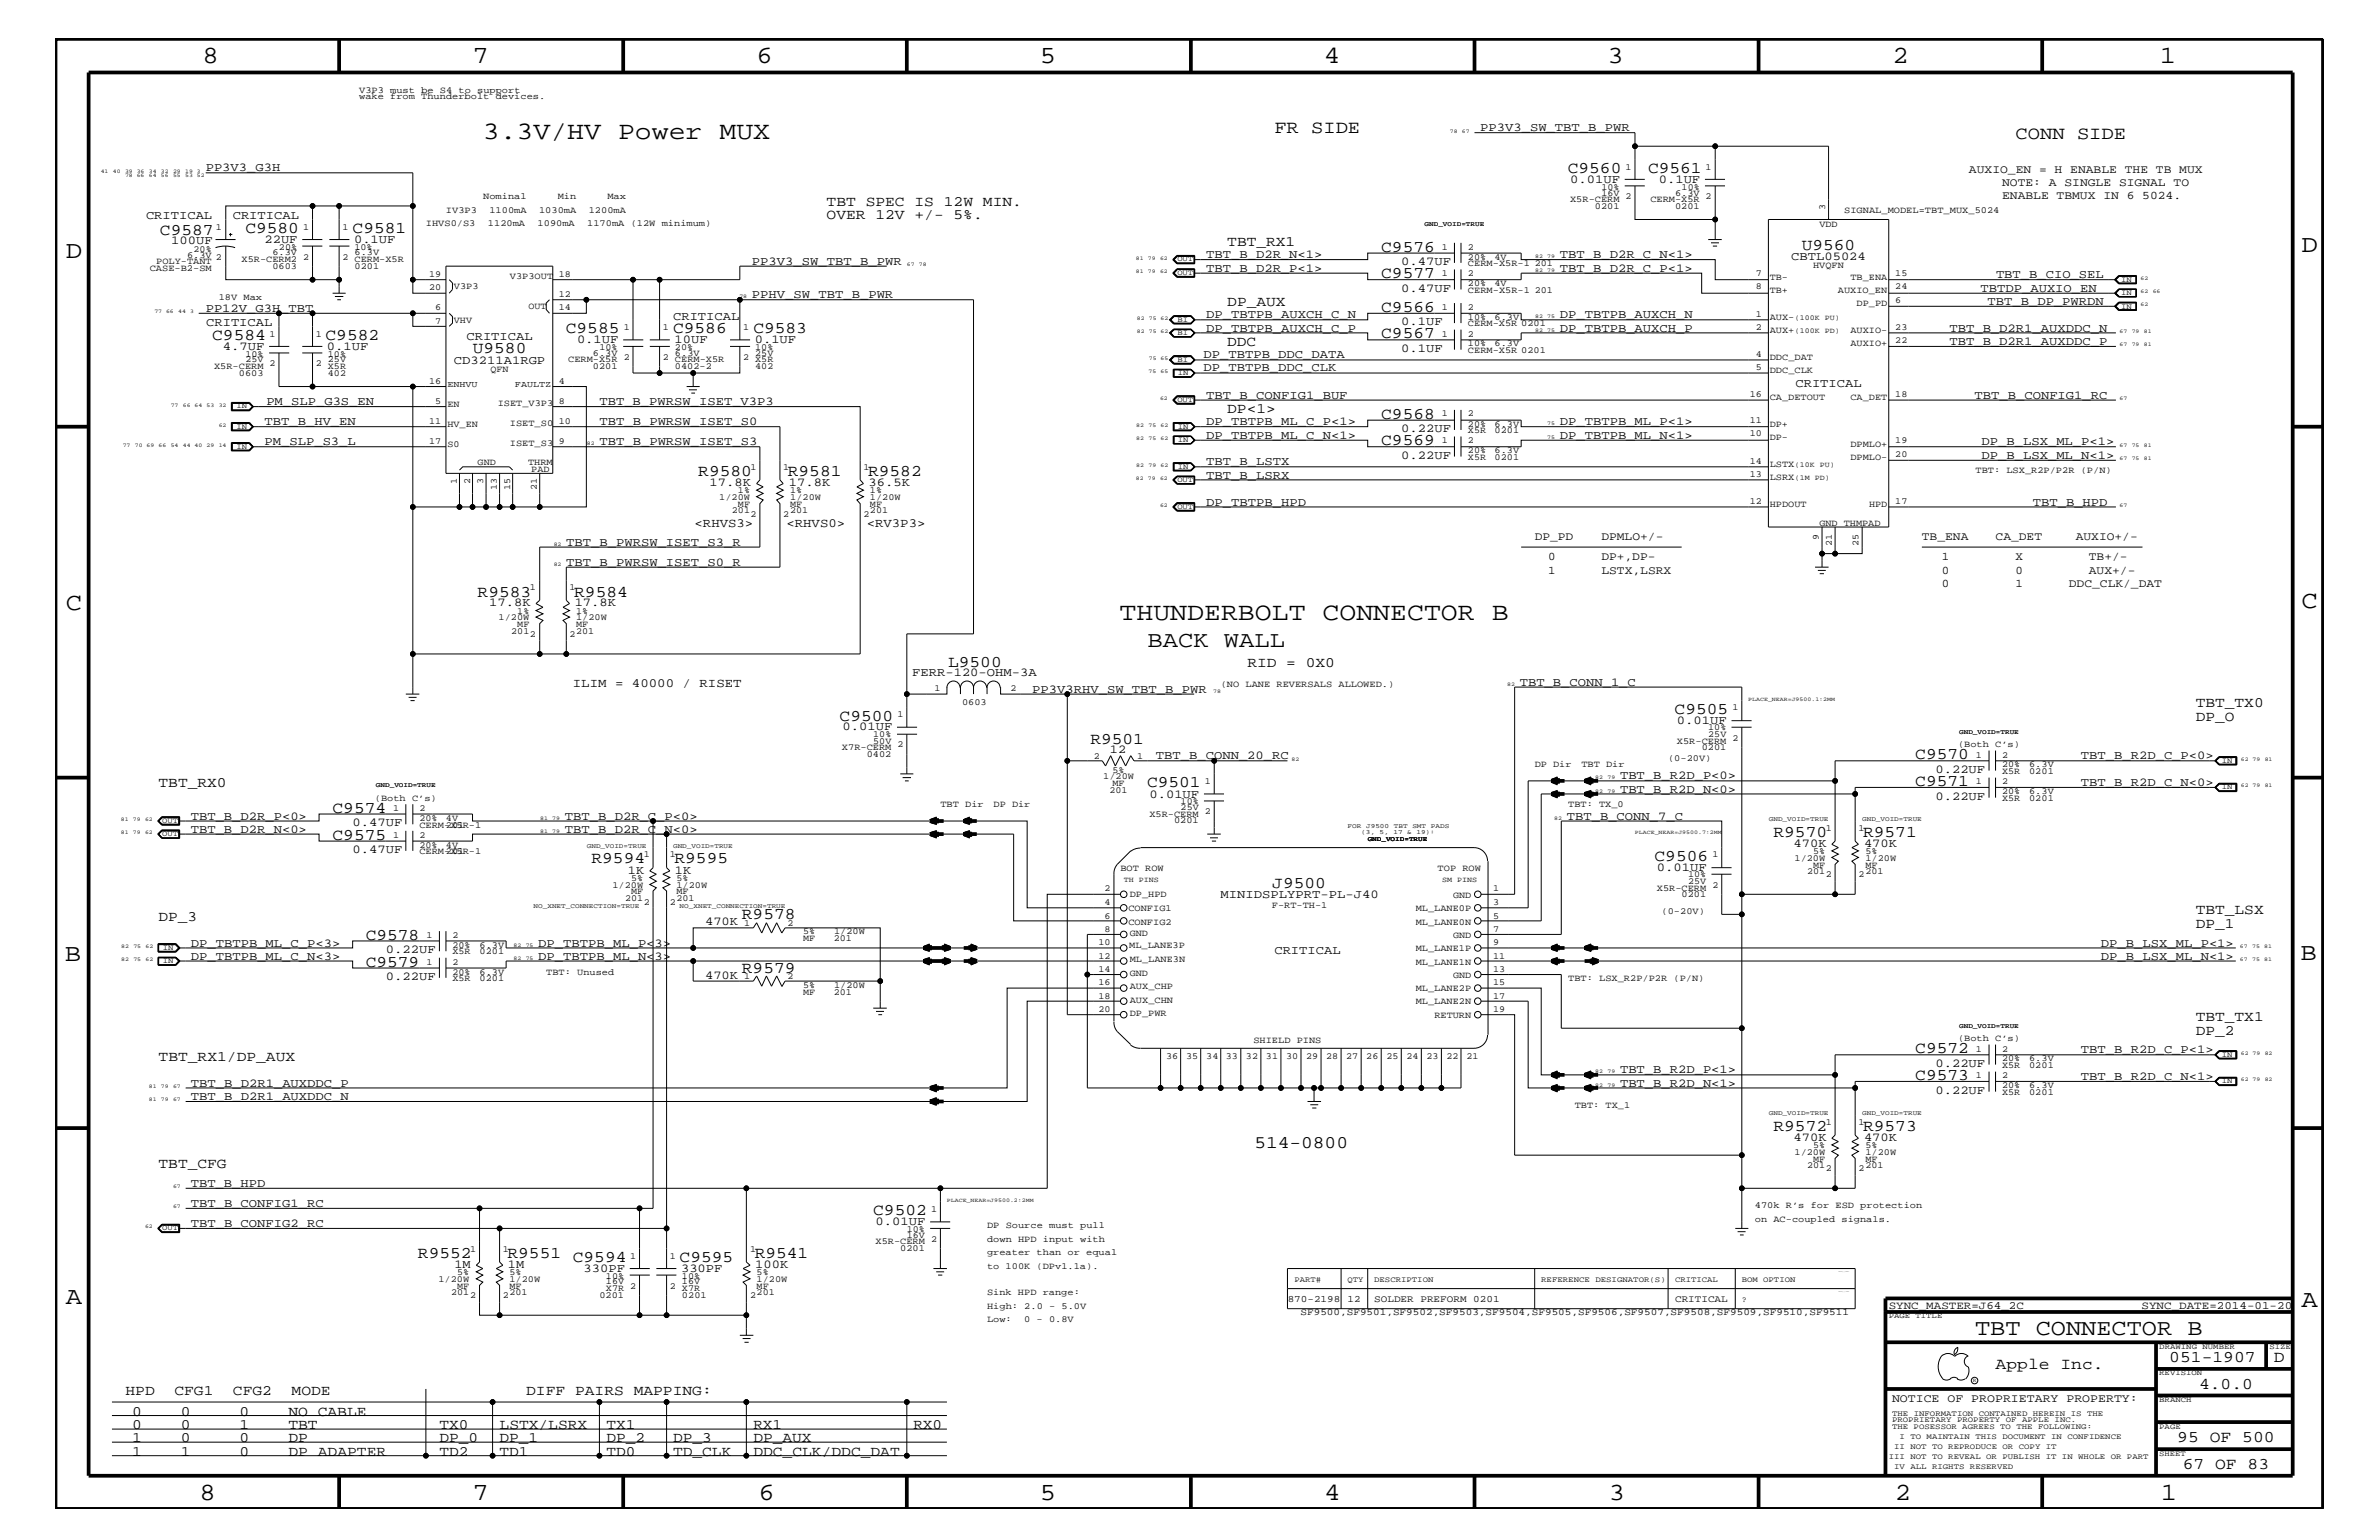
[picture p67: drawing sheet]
<svg xmlns="http://www.w3.org/2000/svg" width="432mm" height="279mm" viewBox="0 0 432 279" stroke-linecap="round" stroke-linejoin="round" font-family="sans-serif">
<defs><g id="words">
<g font-size="4.6">
<text x="87.6" y="25.3">3.3V/HV Power MUX</text>
<text x="203.2" y="112.6">THUNDERBOLT CONNECTOR B</text>
</g>
<g font-size="4.5">
<text x="36.7" y="11.5">8</text>
<text x="85.8" y="11.5">7</text>
<text x="137.3" y="11.5">6</text>
<text x="188.7" y="11.5">5</text>
<text x="240.3" y="11.5">4</text>
<text x="291.8" y="11.5">3</text>
<text x="343.5" y="11.5">2</text>
<text x="392" y="11.5">1</text>
<text x="11.9" y="46.8">D</text>
<text x="417.7" y="45.7">D</text>
<text x="11.9" y="110.6">C</text>
<text x="417.7" y="110.3">C</text>
<text x="11.8" y="174.3">B</text>
<text x="417.6" y="174.2">B</text>
<text x="11.9" y="236.7">A</text>
<text x="417.7" y="237.1">A</text>
<text x="36.2" y="272.1">8</text>
<text x="85.8" y="272.1">7</text>
<text x="137.7" y="272.1">6</text>
<text x="188.7" y="272.1">5</text>
<text x="240.4" y="272.1">4</text>
<text x="292" y="272.1">3</text>
<text x="343.9" y="272.1">2</text>
<text x="392.2" y="272.1">1</text>
</g>
<g font-size="4.1">
<text x="208.3" y="117.4">BACK WALL</text>
<text x="358.5" y="242.3">TBT CONNECTOR B</text>
</g>
<g font-size="3.3">
<text x="231.3" y="24.1">FR SIDE</text>
<text x="365.8" y="25.3">CONN SIDE</text>
</g>
<text font-size="3.2" x="227.7" y="208.3">514-0800</text>
<g font-size="3">
<text x="284.6" y="31.4">C9560</text>
<text x="299.1" y="31.4">C9561</text>
<text x="29" y="42.6">C9587</text>
<text x="44.5" y="42.3">C9580</text>
<text x="64" y="42.3">C9581</text>
<text x="250.7" y="45.7">C9576</text>
<text x="327" y="45.3">U9560</text>
<text x="250.7" y="50.5">C9577</text>
<text x="250.7" y="56.6">C9566</text>
<text x="38.5" y="61.7">C9584</text>
<text x="59.1" y="61.7">C9582</text>
<text x="85.8" y="64">U9580</text>
<text x="102.7" y="60.4">C9585</text>
<text x="122.2" y="60.4">C9586</text>
<text x="136.7" y="60.4">C9583</text>
<text x="250.7" y="61.4">C9567</text>
<text x="250.7" y="76">C9568</text>
<text x="250.7" y="80.8">C9569</text>
<text x="126.7" y="86.4">R9580</text>
<text x="143" y="86.4">R9581</text>
<text x="157.6" y="86.4">R9582</text>
<text x="86.7" y="108.2">R9583</text>
<text x="104.2" y="108.2">R9584</text>
<text x="172.1" y="120.9">L9500</text>
<text x="152.4" y="130.8">C9500</text>
<text x="304" y="129.6">C9505</text>
<text x="197.9" y="135">R9501</text>
<text x="347.6" y="137.8">C9570</text>
<text x="208.2" y="142.9">C9501</text>
<text x="347.6" y="142.6">C9571</text>
<text x="60.4" y="147.5">C9574</text>
<text x="60.4" y="152.3">C9575</text>
<text x="321.9" y="151.8">R9570</text>
<text x="338.2" y="151.8">R9571</text>
<text x="107.4" y="156.7">R9594</text>
<text x="122.4" y="156.7">R9595</text>
<text x="230.9" y="161.1">J9500</text>
<text x="300.3" y="156.2">C9506</text>
<text x="134.7" y="166.7">R9578</text>
<text x="66.4" y="170.5">C9578</text>
<text x="66.4" y="175.4">C9579</text>
<text x="134.7" y="176.5">R9579</text>
<text x="347.6" y="191.1">C9572</text>
<text x="347.6" y="195.9">C9573</text>
<text x="321.9" y="205.2">R9572</text>
<text x="338.2" y="205.2">R9573</text>
<text x="158.5" y="220.4">C9502</text>
<text x="75.9" y="228.2">R9552</text>
<text x="92.1" y="228.2">R9551</text>
<text x="104" y="229">C9594</text>
<text x="123.4" y="229">C9595</text>
<text x="137" y="228.2">R9541</text>
<text x="362.2" y="248.4">Apple Inc.</text>
<text x="393.7" y="247.1">051-1907</text>
<text x="399.2" y="252">4.0.0</text>
<text x="412.7" y="247.1">D</text>
<text x="395.2" y="261.6">95 OF 500</text>
<text x="396.2" y="266.6">67 OF 83</text>
</g>
<g font-size="2.6">
<text x="150" y="37.4">TBT SPEC IS 12W MIN.</text>
<text x="150" y="39.8">OVER 12V +/- 5%.</text>
<text x="222.8" y="44.6">TBT_RX1</text>
<text x="222.8" y="55.6">DP_AUX</text>
<text x="222.8" y="62.9">DDC</text>
<text x="222.8" y="75">DP&lt;1&gt;</text>
<text x="226.4" y="121">RID = 0X0</text>
<text x="398.5" y="130.8">DP_O</text>
<text x="398.5" y="128.3">TBT_TX0</text>
<text x="28.8" y="142.9">TBT_RX0</text>
<text x="28.8" y="167.1">DP_3</text>
<text x="398.5" y="165.9">TBT_LSX</text>
<text x="398.5" y="168.3">DP_1</text>
<text x="398.5" y="185.3">TBT_TX1</text>
<text x="398.5" y="187.7">DP_2</text>
<text x="28.8" y="192.6">TBT_RX1/DP_AUX</text>
<text x="28.8" y="211.9">TBT_CFG</text>
<text x="22.8" y="253.2">HPD</text>
<text x="24" y="256.8">0</text>
<text x="31.6" y="253.2">CFG1</text>
<text x="32.8" y="256.8">0</text>
<text x="42.3" y="253.2">CFG2</text>
<text x="43.5" y="256.8">0</text>
<text x="52.4" y="256.8">NO CABLE</text>
<text x="52.9" y="253.2">MODE</text>
<text x="95.5" y="253.2">DIFF PAIRS MAPPING:</text>
<text x="24" y="261.6">1</text>
<text x="24" y="259.3">0</text>
<text x="32.8" y="261.6">0</text>
<text x="32.8" y="259.3">0</text>
<text x="43.5" y="261.6">0</text>
<text x="43.5" y="259.3">1</text>
<text x="52.3" y="261.6">DP</text>
<text x="52.3" y="259.3">TBT</text>
<text x="79.8" y="259.3">TX0</text>
<text x="79.8" y="261.6">DP_0</text>
<text x="90.7" y="261.6">DP_1</text>
<text x="90.7" y="259.3">LSTX/LSRX</text>
<text x="110.1" y="261.6">DP_2</text>
<text x="110.1" y="259.3">TX1</text>
<text x="122.2" y="261.6">DP_3</text>
<text x="136.7" y="261.6">DP_AUX</text>
<text x="136.7" y="259.3">RX1</text>
<text x="165.8" y="259.3">RX0</text>
<text x="24" y="264.1">1</text>
<text x="32.8" y="264.1">1</text>
<text x="43.5" y="264.1">0</text>
<text x="52.4" y="264.1">DP ADAPTER</text>
<text x="79.8" y="264.1">TD2</text>
<text x="90.7" y="264.1">TD1</text>
<text x="110.1" y="264.1">TD0</text>
<text x="122.2" y="264.1">TD_CLK</text>
<text x="136.7" y="264.1">DDC_CLK/DDC_DAT</text>
</g>
<g font-size="2.3">
<text x="126.1" y="95.6">&lt;RHVS3&gt;</text>
<text x="142.7" y="95.6">&lt;RHVS0&gt;</text>
<text x="157.3" y="95.6">&lt;RV3P3&gt;</text>
<text x="104" y="124.7">ILIM = 40000 / RISET</text>
</g>
<g font-size="2.2">
<text x="268.6" y="23.8">PP3V3_SW_TBT_B_PWR</text>
<text x="37.3" y="31.1">PP3V3_G3H</text>
<text x="285" y="33.1">0.01UF</text>
<text x="301.1" y="33.1">0.1UF</text>
<text x="26.5" y="39.8">CRITICAL</text>
<text x="42.2" y="39.8">CRITICAL</text>
<text x="31.1" y="44.3">100UF</text>
<text x="48" y="44.1">22UF</text>
<text x="64.3" y="44.1">0.1UF</text>
<text x="218.9" y="46.8">TBT_B_D2R_N&lt;1&gt;</text>
<text x="283.1" y="46.8">TBT_B_D2R_C_N&lt;1&gt;</text>
<text x="325.1" y="47.1">CBTL05024</text>
<text x="136.5" y="48">PP3V3_SW_TBT_B_PWR</text>
<text x="218.9" y="49.3">TBT_B_D2R_P&lt;1&gt;</text>
<text x="254.3" y="48">0.47UF</text>
<text x="254.3" y="52.9">0.47UF</text>
<text x="283.1" y="49.3">TBT_B_D2R_C_P&lt;1&gt;</text>
<text x="359.5" y="52.9">TBTDP_AUXIO_EN</text>
<text x="362.3" y="50.5">TBT_B_CIO_SEL</text>
<text x="37.3" y="56.6">PP12V_G3H_TBT</text>
<text x="37.4" y="59.2">CRITICAL</text>
<text x="122.2" y="58">CRITICAL</text>
<text x="136.5" y="54.1">PPHV_SW_TBT_B_PWR</text>
<text x="218.9" y="57.8">DP_TBTPB_AUXCH_C_N</text>
<text x="254.3" y="59">0.1UF</text>
<text x="283.1" y="57.8">DP_TBTPB_AUXCH_N</text>
<text x="360.8" y="55.3">TBT_B_DP_PWRDN</text>
<text x="40.5" y="63.4">4.7UF</text>
<text x="59.4" y="63.4">0.1UF</text>
<text x="82.4" y="66">CD3211A1RGP</text>
<text x="84.7" y="61.7">CRITICAL</text>
<text x="104.7" y="62.3">0.1UF</text>
<text x="122.4" y="62.3">10UF</text>
<text x="137" y="62.3">0.1UF</text>
<text x="218.4" y="64.9">DP_TBTPB_DDC_DATA</text>
<text x="218.9" y="60.2">DP_TBTPB_AUXCH_C_P</text>
<text x="254.3" y="63.9">0.1UF</text>
<text x="283.1" y="60.2">DP_TBTPB_AUXCH_P</text>
<text x="353.8" y="62.6">TBT_B_D2R1_AUXDDC_P</text>
<text x="353.8" y="60.2">TBT_B_D2R1_AUXDDC_N</text>
<text x="218.4" y="67.3">DP_TBTPB_DDC_CLK</text>
<text x="325.9" y="70.1">CRITICAL</text>
<text x="48" y="77.2">TBT_B_HV_EN</text>
<text x="48.3" y="73.4">PM_SLP_G3S_EN</text>
<text x="108.8" y="73.5">TBT_B_PWRSW_ISET_V3P3</text>
<text x="108.8" y="77.2">TBT_B_PWRSW_ISET_S0</text>
<text x="218.9" y="77.2">DP_TBTPB_ML_C_P&lt;1&gt;</text>
<text x="218.9" y="72.3">TBT_B_CONFIG1_BUF</text>
<text x="283.1" y="77.2">DP_TBTPB_ML_P&lt;1&gt;</text>
<text x="358.4" y="72.3">TBT_B_CONFIG1_RC</text>
<text x="48" y="80.8">PM_SLP_S3_L</text>
<text x="108.8" y="80.8">TBT_B_PWRSW_ISET_S3</text>
<text x="218.9" y="79.6">DP_TBTPB_ML_C_N&lt;1&gt;</text>
<text x="254.3" y="78.3">0.22UF</text>
<text x="254.3" y="83.3">0.22UF</text>
<text x="283.1" y="79.6">DP_TBTPB_ML_N&lt;1&gt;</text>
<text x="359.7" y="80.8">DP_B_LSX_ML_P&lt;1&gt;</text>
<text x="359.7" y="83.3">DP_B_LSX_ML_N&lt;1&gt;</text>
<text x="128.8" y="88.2">17.8K</text>
<text x="143.2" y="88.2">17.8K</text>
<text x="157.6" y="88.2">36.5K</text>
<text x="218.9" y="86.9">TBT_B_LSRX</text>
<text x="218.9" y="84.4">TBT_B_LSTX</text>
<text x="218.9" y="91.7">DP_TBTPB_HPD</text>
<text x="369" y="91.7">TBT_B_HPD</text>
<text x="102.8" y="99">TBT_B_PWRSW_ISET_S3_R</text>
<text x="102.8" y="102.6">TBT_B_PWRSW_ISET_S0_R</text>
<text x="88.8" y="110">17.8K</text>
<text x="104.3" y="110">17.8K</text>
<text x="165.6" y="122.6">FERR-120-OHM-3A</text>
<text x="187.4" y="125.7">PP3V3RHV_SW_TBT_B_PWR</text>
<text x="275.8" y="124.4">TBT_B_CONN_1_C</text>
<text x="304.4" y="131.3">0.01UF</text>
<text x="152.9" y="132.5">0.01UF</text>
<text x="201.5" y="136.7">12</text>
<text x="209.8" y="137.8">TBT_B_CONN_20_RC</text>
<text x="377.7" y="137.8">TBT_B_R2D_C_P&lt;0&gt;</text>
<text x="294" y="143.9">TBT_B_R2D_N&lt;0&gt;</text>
<text x="294" y="141.4">TBT_B_R2D_P&lt;0&gt;</text>
<text x="351.3" y="140.2">0.22UF</text>
<text x="377.7" y="142.6">TBT_B_R2D_C_N&lt;0&gt;</text>
<text x="34.6" y="148.7">TBT_B_D2R_P&lt;0&gt;</text>
<text x="64" y="149.9">0.47UF</text>
<text x="102.5" y="148.7">TBT_B_D2R_C_P&lt;0&gt;</text>
<text x="208.6" y="144.7">0.01UF</text>
<text x="284.4" y="148.7">TBT_B_CONN_7_C</text>
<text x="351.3" y="145.1">0.22UF</text>
<text x="34.6" y="151.1">TBT_B_D2R_N&lt;0&gt;</text>
<text x="64" y="154.7">0.47UF</text>
<text x="102.5" y="151.1">TBT_B_D2R_C_N&lt;0&gt;</text>
<text x="325.5" y="153.7">470K</text>
<text x="338.3" y="153.7">470K</text>
<text x="114" y="158.5">1K</text>
<text x="122.5" y="158.5">1K</text>
<text x="300.7" y="158">0.01UF</text>
<text x="128" y="167.8">470K</text>
<text x="221.5" y="163">MINIDSPLYPRT-PL-J40</text>
<text x="34.6" y="171.7">DP_TBTPB_ML_C_P&lt;3&gt;</text>
<text x="70" y="172.9">0.22UF</text>
<text x="97.7" y="171.7">DP_TBTPB_ML_P&lt;3&gt;</text>
<text x="231.3" y="173.2">CRITICAL</text>
<text x="381.3" y="171.7">DP_B_LSX_ML_P&lt;1&gt;</text>
<text x="34.6" y="174.2">DP_TBTPB_ML_C_N&lt;3&gt;</text>
<text x="70" y="177.7">0.22UF</text>
<text x="97.7" y="174.2">DP_TBTPB_ML_N&lt;3&gt;</text>
<text x="128" y="177.6">470K</text>
<text x="381.3" y="174.2">DP_B_LSX_ML_N&lt;1&gt;</text>
<text x="377.7" y="191.1">TBT_B_R2D_C_P&lt;1&gt;</text>
<text x="34.6" y="197.2">TBT_B_D2R1_AUXDDC_P</text>
<text x="294" y="194.8">TBT_B_R2D_P&lt;1&gt;</text>
<text x="294" y="197.2">TBT_B_R2D_N&lt;1&gt;</text>
<text x="351.3" y="193.6">0.22UF</text>
<text x="377.7" y="195.9">TBT_B_R2D_C_N&lt;1&gt;</text>
<text x="34.6" y="199.6">TBT_B_D2R1_AUXDDC_N</text>
<text x="351.3" y="198.4">0.22UF</text>
<text x="325.5" y="207">470K</text>
<text x="338.3" y="207">470K</text>
<text x="34.6" y="215.3">TBT_B_HPD</text>
<text x="34.6" y="219">TBT_B_CONFIG1_RC</text>
<text x="34.6" y="222.6">TBT_B_CONFIG2_RC</text>
<text x="158.9" y="222.3">0.01UF</text>
<text x="82.5" y="230.1">1M</text>
<text x="92.2" y="230.1">1M</text>
<text x="105.9" y="230.7">330PF</text>
<text x="123.6" y="230.7">330PF</text>
<text x="137.1" y="230.1">100K</text>
</g>
<g font-size="2.1">
<text x="357.4" y="31.4">AUXIO_EN = H ENABLE THE TB MUX</text>
<text x="363.4" y="33.7">NOTE: A SINGLE SIGNAL TO</text>
<text x="363.4" y="36.2">ENABLE TBMUX IN 6 5024.</text>
<text x="278.6" y="98">DP_PD</text>
<text x="281" y="101.6">0</text>
<text x="290.7" y="101.6">DP+,DP-</text>
<text x="290.7" y="98">DPMLO+/-</text>
<text x="348.8" y="98">TB_ENA</text>
<text x="352.5" y="101.6">1</text>
<text x="362.2" y="98">CA_DET</text>
<text x="365.8" y="101.6">X</text>
<text x="376.8" y="98">AUXIO+/-</text>
<text x="379.1" y="101.6">TB+/-</text>
<text x="281" y="104.1">1</text>
<text x="290.7" y="104.1">LSTX,LSRX</text>
<text x="352.5" y="104.1">0</text>
<text x="352.5" y="106.5">0</text>
<text x="365.8" y="106.5">1</text>
<text x="365.8" y="104.1">0</text>
<text x="375.5" y="106.5">DDC_CLK/_DAT</text>
<text x="379.1" y="104.1">AUX+/-</text>
<text x="343.4" y="254.4">NOTICE OF PROPRIETARY PROPERTY:</text>
</g>
<g font-size="2">
<text x="342.8" y="237.4">SYNC_MASTER=J64_2C</text>
<text x="388.7" y="237.4">SYNC_DATE=2014-01-20</text>
</g>
<g font-size="1.8">
<text x="233.7" y="236.2">870-2198</text>
<text x="236.1" y="238.6">SF9500,SF9501,SF9502,SF9503,SF9504,SF9505,SF9506,SF9507,SF9508,SF9509,SF9510,SF9511</text>
<text x="244.6" y="236.2">12</text>
<text x="249.4" y="236.2">SOLDER PREFORM 0201</text>
<text x="304" y="236.2">CRITICAL</text>
</g>
<g font-size="1.7">
<text x="65.2" y="18">wake from Thunderbolt devices.</text>
<text x="65.2" y="16.8">V3P3 must be S4 to support</text>
<text x="290.7" y="35.5">16V</text>
<text x="290.7" y="34.4">10%</text>
<text x="295.1" y="30.8">1</text>
<text x="304" y="35.5">6.3V</text>
<text x="305.2" y="34.4">10%</text>
<text x="309.5" y="30.8">1</text>
<text x="39.2" y="41.7">1</text>
<text x="55" y="41.7">1</text>
<text x="62.1" y="41.7">1</text>
<text x="77.3" y="41">IHVS0/S3</text>
<text x="80.9" y="38.6">IV3P3</text>
<text x="87.7" y="36.2">Nominal</text>
<text x="88.6" y="41">1120mA</text>
<text x="88.8" y="38.6">1100mA</text>
<text x="97.6" y="41">1090mA</text>
<text x="97.8" y="38.6">1030mA</text>
<text x="101.2" y="36.2">Min</text>
<text x="106.6" y="41">1170mA (12W minimum)</text>
<text x="106.9" y="38.6">1200mA</text>
<text x="110.2" y="36.2">Max</text>
<text x="285" y="36.7">X5R-CERM</text>
<text x="289.5" y="37.9">0201</text>
<text x="295.1" y="36.2">2</text>
<text x="299.6" y="36.7">CERM-X5R</text>
<text x="304" y="37.9">0201</text>
<text x="309.5" y="36.2">2</text>
<text x="330.2" y="41.3">VDD</text>
<text x="331.3" y="38" transform="rotate(-90 331.3 38)">3</text>
<text x="334.7" y="38.6">SIGNAL_MODEL=TBT_MUX_5024</text>
<text x="28.4" y="47.9">POLY-TANT</text>
<text x="34" y="46.8">6.3V 2</text>
<text x="35.1" y="45.7">20%</text>
<text x="43.9" y="47.6">X5R-CERM2</text>
<text x="49.4" y="46.3">6.3V</text>
<text x="50.6" y="45.3">20%</text>
<text x="55" y="47.1">2</text>
<text x="62.1" y="47.1">2</text>
<text x="64.3" y="46.3">6.3V</text>
<text x="64.3" y="45.3">10%</text>
<text x="64.3" y="47.6">CERM-X5R</text>
<text x="261.7" y="45.3">1</text>
<text x="266.4" y="45.3">2</text>
<text x="266.4" y="47.1">20%</text>
<text x="271.3" y="47.1">4V</text>
<text x="27.2" y="49.1">CASE-B2-SM</text>
<text x="49.4" y="48.8">0603</text>
<text x="64.3" y="48.8">0201</text>
<text x="77.9" y="50.2">19</text>
<text x="77.9" y="52.7">20</text>
<text x="82.4" y="52.4">V3P3</text>
<text x="92.5" y="50.7">V3P3OUT</text>
<text x="101.4" y="53.9">12</text>
<text x="101.4" y="50.2">18</text>
<text x="261.7" y="50.2">1</text>
<text x="266.4" y="50.2">2</text>
<text x="266.4" y="48.3">CERM-X5R-1</text>
<text x="266.4" y="51.9">20%</text>
<text x="266.4" y="53.2">CERM-X5R-1</text>
<text x="271.3" y="51.9">4V</text>
<text x="278.6" y="48.3">201</text>
<text x="278.6" y="53.2">201</text>
<text x="318.7" y="50.2">7</text>
<text x="318.7" y="52.5">8</text>
<text x="321.2" y="53.2">TB+</text>
<text x="321.2" y="50.7">TB-</text>
<text x="329.1" y="48.6">HVQFN</text>
<text x="333.6" y="53.2">AUXIO_EN</text>
<text x="335.9" y="50.7">TB_ENA</text>
<text x="344" y="52.5">24</text>
<text x="344" y="50.2">15</text>
<text x="39.7" y="54.4">18V Max</text>
<text x="79" y="56.3">6</text>
<text x="79" y="58.7">7</text>
<text x="82.4" y="58.5">VHV</text>
<text x="95.9" y="56.1">OUT</text>
<text x="101.4" y="56.3">14</text>
<text x="113.2" y="59.8">1</text>
<text x="120.3" y="59.8">1</text>
<text x="134.9" y="59.8">1</text>
<text x="261.7" y="56.2">1</text>
<text x="266.4" y="58">10%</text>
<text x="266.4" y="59.2">CERM-X5R 0201</text>
<text x="266.4" y="56.2">2</text>
<text x="271.3" y="58">6.3V</text>
<text x="318.7" y="57.4">1</text>
<text x="318.7" y="59.8">2</text>
<text x="321.2" y="58">AUX-</text>
<text x="337" y="55.6">DP_PD</text>
<text x="344" y="55">6</text>
<text x="344" y="59.8">23</text>
<text x="44.5" y="65.7">25V</text>
<text x="44.5" y="64.7">10%</text>
<text x="48.9" y="61.1">1</text>
<text x="57.3" y="61.1">1</text>
<text x="59.5" y="65.7">25V</text>
<text x="59.5" y="64.7">10%</text>
<text x="103.1" y="65.7">CERM-X5R</text>
<text x="107.6" y="64.5">6.3V</text>
<text x="108.8" y="63.4">10%</text>
<text x="113.2" y="65.3">2</text>
<text x="120.3" y="65.3">2</text>
<text x="122.5" y="64.5">6.3V</text>
<text x="122.5" y="63.4">20%</text>
<text x="122.5" y="65.7">CERM-X5R</text>
<text x="134.9" y="65.3">2</text>
<text x="137.1" y="64.5">25V</text>
<text x="137.1" y="63.4">10%</text>
<text x="137.1" y="65.7">X5R</text>
<text x="261.7" y="61.1">1</text>
<text x="266.4" y="62.9">10%</text>
<text x="266.4" y="64">CERM-X5R 0201</text>
<text x="266.4" y="61.1">2</text>
<text x="271.3" y="62.9">6.3V</text>
<text x="318.7" y="64.7">4</text>
<text x="321.2" y="60.4">AUX+</text>
<text x="321.2" y="65.3">DDC_DAT</text>
<text x="335.9" y="62.9">AUXIO+</text>
<text x="335.9" y="60.4">AUXIO-</text>
<text x="344" y="62.3">22</text>
<text x="38.9" y="67">X5R-CERM</text>
<text x="43.3" y="68.2">0603</text>
<text x="48.9" y="66.5">2</text>
<text x="57.3" y="66.5">2</text>
<text x="59.5" y="68.2">402</text>
<text x="59.5" y="67">X5R</text>
<text x="77.9" y="69.6">16</text>
<text x="89" y="67.5">QFN</text>
<text x="101.4" y="69.6">4</text>
<text x="107.6" y="67">0201</text>
<text x="122.5" y="67">0402-2</text>
<text x="137.1" y="67">402</text>
<text x="317.6" y="72">16</text>
<text x="318.7" y="67.1">5</text>
<text x="321.2" y="67.7">DDC_CLK</text>
<text x="344" y="72">18</text>
<text x="77.9" y="76.9">11</text>
<text x="79" y="73.3">5</text>
<text x="81.2" y="77.4">HV_EN</text>
<text x="81.2" y="73.8">EN</text>
<text x="90.3" y="73.7">ISET_V3P3</text>
<text x="92.5" y="77.3">ISET_S0</text>
<text x="101.4" y="73.3">8</text>
<text x="101.4" y="76.9">10</text>
<text x="261.7" y="75.6">1</text>
<text x="266.4" y="77.4">20%</text>
<text x="266.4" y="75.6">2</text>
<text x="271.3" y="77.4">6.3V</text>
<text x="317.6" y="76.8">11</text>
<text x="321.2" y="77.4">DP+</text>
<text x="321.2" y="72.6">CA_DETOUT</text>
<text x="335.9" y="72.6">CA_DET</text>
<text x="77.9" y="80.5">17</text>
<text x="81.2" y="81.1">S0</text>
<text x="92.5" y="80.9">ISET_S3</text>
<text x="101.4" y="80.5">9</text>
<text x="261.7" y="80.5">1</text>
<text x="266.4" y="78.6">X5R</text>
<text x="266.4" y="82.2">20%</text>
<text x="266.4" y="83.5">X5R</text>
<text x="266.4" y="80.5">2</text>
<text x="271.3" y="78.6">0201</text>
<text x="271.3" y="82.2">6.3V</text>
<text x="271.3" y="83.5">0201</text>
<text x="317.6" y="79.2">10</text>
<text x="321.2" y="79.9">DP-</text>
<text x="335.9" y="81.1">DPMLO+</text>
<text x="335.9" y="83.5">DPMLO-</text>
<text x="344" y="80.5">19</text>
<text x="344" y="82.8">20</text>
<text x="82.9" y="87.8" transform="rotate(-90 82.9 87.8)">1</text>
<text x="85.3" y="87.8" transform="rotate(-90 85.3 87.8)">2</text>
<text x="86.7" y="84.4">GND</text>
<text x="87.7" y="87.8" transform="rotate(-90 87.7 87.8)">3</text>
<text x="90.2" y="88.9" transform="rotate(-90 90.2 88.9)">13</text>
<text x="92.6" y="88.9" transform="rotate(-90 92.6 88.9)">15</text>
<text x="95.8" y="84.4">THRM</text>
<text x="96.4" y="85.6">PAD</text>
<text x="97.5" y="88.9" transform="rotate(-90 97.5 88.9)">21</text>
<text x="133.9" y="89.5">1%</text>
<text x="136.2" y="85.3">1</text>
<text x="142.2" y="85.3">1</text>
<text x="143.4" y="89.5">1%</text>
<text x="156.7" y="85.3">1</text>
<text x="157.9" y="89.5">1%</text>
<text x="317.6" y="84.1">14</text>
<text x="317.6" y="86.5">13</text>
<text x="321.2" y="87.1">LSRX</text>
<text x="321.2" y="84.7">LSTX</text>
<text x="358.6" y="85.9">TBT: LSX_R2P/P2R (P/N)</text>
<text x="130.6" y="90.7">1/20W</text>
<text x="132.8" y="93.2">201</text>
<text x="133.9" y="92">MF</text>
<text x="136.2" y="93.8">2</text>
<text x="142.2" y="93.8">2</text>
<text x="143.4" y="90.7">1/20W</text>
<text x="143.4" y="93.2">201</text>
<text x="143.4" y="92">MF</text>
<text x="156.7" y="93.8">2</text>
<text x="157.9" y="90.7">1/20W</text>
<text x="157.9" y="93.2">201</text>
<text x="157.9" y="92">MF</text>
<text x="317.6" y="91.4">12</text>
<text x="321.2" y="92">HPDOUT</text>
<text x="330.2" y="95.4">GND THMPAD</text>
<text x="339.3" y="92">HPD</text>
<text x="344" y="91.4">17</text>
<text x="330.1" y="97.9" transform="rotate(-90 330.1 97.9)">9</text>
<text x="332.5" y="99" transform="rotate(-90 332.5 99)">21</text>
<text x="337.3" y="99" transform="rotate(-90 337.3 99)">25</text>
<text x="96.2" y="107.1">1</text>
<text x="103.4" y="107.1">1</text>
<text x="90.5" y="112.6">1/20W</text>
<text x="93.9" y="111.4">1%</text>
<text x="93.9" y="113.7">MF</text>
<text x="104.6" y="112.6">1/20W</text>
<text x="104.6" y="111.4">1%</text>
<text x="104.6" y="113.7">MF</text>
<text x="92.8" y="115">201</text>
<text x="96.2" y="115.6">2</text>
<text x="103.4" y="115.6">2</text>
<text x="104.6" y="115">201</text>
<text x="169.6" y="125.3">1</text>
<text x="183.4" y="125.3">2</text>
<text x="221.6" y="124.7">(NO LANE REVERSALS ALLOWED.)</text>
<text x="162.9" y="130.2">1</text>
<text x="174.6" y="127.9">0603</text>
<text x="314.5" y="128.9">1</text>
<text x="152.8" y="136.1">X7R-CERM</text>
<text x="157.3" y="137.3">0402</text>
<text x="158.5" y="134.9">50V</text>
<text x="158.5" y="133.8">10%</text>
<text x="162.9" y="135.6">2</text>
<text x="198.5" y="137.7">2</text>
<text x="206.4" y="137.7">1</text>
<text x="304.4" y="134.9">X5R-CERM</text>
<text x="308.9" y="136.1">0201</text>
<text x="310" y="133.6">25V</text>
<text x="310" y="132.5">10%</text>
<text x="314.5" y="134.4">2</text>
<text x="355.4" y="135.6">(Both C’s)</text>
<text x="358.6" y="137.4">1</text>
<text x="363.4" y="137.4">2</text>
<text x="200.2" y="141.4">1/20W</text>
<text x="201.4" y="143.9">201</text>
<text x="201.9" y="140.2">5%</text>
<text x="201.9" y="142.6">MF</text>
<text x="218.7" y="142.3">1</text>
<text x="278.6" y="139.2">DP Dir</text>
<text x="287" y="139.2">TBT Dir</text>
<text x="302.8" y="138">(0-20V)</text>
<text x="358.6" y="142.3">1</text>
<text x="363.4" y="139.2">20%</text>
<text x="363.4" y="140.4">X5R</text>
<text x="363.4" y="142.3">2</text>
<text x="368.3" y="139.2">6.3V</text>
<text x="368.3" y="140.4">0201</text>
<text x="68" y="145.3">(Both C’s)</text>
<text x="71.4" y="147.1">1</text>
<text x="76.1" y="149">20%</text>
<text x="76.1" y="147.1">2</text>
<text x="80.9" y="149">4V</text>
<text x="170.7" y="146.5">TBT Dir</text>
<text x="180.3" y="146.5">DP Dir</text>
<text x="208.6" y="148.2">X5R-CERM</text>
<text x="213.1" y="149.4">0201</text>
<text x="214.3" y="147">25V</text>
<text x="214.3" y="145.9">10%</text>
<text x="218.7" y="147.7">2</text>
<text x="284.6" y="146.5">TBT: TX_0</text>
<text x="363.4" y="144">20%</text>
<text x="363.4" y="145.3">X5R</text>
<text x="368.3" y="144">6.3V</text>
<text x="368.3" y="145.3">0201</text>
<text x="71.4" y="152">1</text>
<text x="76.1" y="150.1">CERM-X5R-1</text>
<text x="76.1" y="153.8">20%</text>
<text x="76.1" y="155">CERM-X5R-1</text>
<text x="76.1" y="152">2</text>
<text x="80.9" y="153.8">4V</text>
<text x="80.9" y="150.1">201</text>
<text x="80.9" y="155">201</text>
<text x="116.8" y="155.6">1</text>
<text x="121.6" y="155.6">1</text>
<text x="310.8" y="155.6">1</text>
<text x="329.1" y="155">5%</text>
<text x="331.4" y="150.7">1</text>
<text x="337.3" y="150.7">1</text>
<text x="338.6" y="155">5%</text>
<text x="111.2" y="161.1">1/20W</text>
<text x="114.6" y="159.9">5%</text>
<text x="122.8" y="161.1">1/20W</text>
<text x="122.8" y="159.9">5%</text>
<text x="200.5" y="161.7">2</text>
<text x="203.4" y="158">BOT ROW</text>
<text x="260.9" y="158">TOP ROW</text>
<text x="271" y="161.7">1</text>
<text x="300.7" y="161.6">X5R-CERM</text>
<text x="306.4" y="160.3">25V</text>
<text x="306.4" y="159.2">10%</text>
<text x="310.8" y="161.1">2</text>
<text x="325.7" y="156.2">1/20W</text>
<text x="328" y="158.6">201</text>
<text x="329.1" y="157.4">MF</text>
<text x="331.4" y="159.2">2</text>
<text x="337.3" y="159.2">2</text>
<text x="338.6" y="156.2">1/20W</text>
<text x="338.6" y="158.6">201</text>
<text x="338.6" y="157.4">MF</text>
<text x="113.5" y="163.5">201</text>
<text x="114.6" y="162.2">MF</text>
<text x="116.8" y="164.1">2</text>
<text x="121.6" y="164.1">2</text>
<text x="122.8" y="163.5">201</text>
<text x="122.8" y="162.2">MF</text>
<text x="200.5" y="164.2">4</text>
<text x="200.5" y="166.7">6</text>
<text x="204.8" y="165.3">CONFIG1</text>
<text x="204.8" y="167.8">CONFIG2</text>
<text x="205.1" y="162.7">DP_HPD</text>
<text x="230.8" y="164.7">F-RT-TH-1</text>
<text x="257" y="165.3">ML_LANE0P</text>
<text x="257" y="167.8">ML_LANE0N</text>
<text x="263.7" y="162.8">GND</text>
<text x="271" y="164.2">3</text>
<text x="271" y="166.7">5</text>
<text x="301.6" y="165.9">(0-20V)</text>
<text x="305.2" y="162.8">0201</text>
<text x="77.4" y="170.1">1</text>
<text x="82.1" y="172">20%</text>
<text x="82.1" y="173.2">X5R</text>
<text x="82.1" y="170.1">2</text>
<text x="87" y="172">6.3V</text>
<text x="87" y="173.2">0201</text>
<text x="135" y="168">1</text>
<text x="142.9" y="168">2</text>
<text x="145.8" y="169.5">5%</text>
<text x="145.8" y="170.7">MF</text>
<text x="151.3" y="170.7">201</text>
<text x="151.4" y="169.5">1/20W</text>
<text x="199.4" y="173.9">12</text>
<text x="199.4" y="171.5">10</text>
<text x="200.5" y="169">8</text>
<text x="205" y="172.1">ML_LANE3P</text>
<text x="205.1" y="169.9">GND</text>
<text x="257" y="172.6">ML_LANE1P</text>
<text x="263.7" y="170.1">GND</text>
<text x="271" y="169">7</text>
<text x="271" y="173.9">11</text>
<text x="271" y="171.5">9</text>
<text x="77.4" y="175">1</text>
<text x="82.1" y="176.8">20%</text>
<text x="82.1" y="178">X5R</text>
<text x="82.1" y="175">2</text>
<text x="87" y="176.8">6.3V</text>
<text x="87" y="178">0201</text>
<text x="99.1" y="176.8">TBT: Unused</text>
<text x="135" y="177.7">1</text>
<text x="142.9" y="177.7">2</text>
<text x="145.8" y="179.3">5%</text>
<text x="151.4" y="179.3">1/20W</text>
<text x="199.4" y="176.3">14</text>
<text x="199.4" y="178.8">16</text>
<text x="205.1" y="177.2">GND</text>
<text x="205.1" y="179.5">AUX_CHP</text>
<text x="205.1" y="174.6">ML_LANE3N</text>
<text x="257" y="175">ML_LANE1N</text>
<text x="257" y="179.9">ML_LANE2P</text>
<text x="263.7" y="177.4">GND</text>
<text x="271" y="178.8">15</text>
<text x="271" y="176.3">13</text>
<text x="284.6" y="178">TBT: LSX_R2P/P2R (P/N)</text>
<text x="145.8" y="180.5">MF</text>
<text x="151.3" y="180.5">201</text>
<text x="199.4" y="183.6">20</text>
<text x="199.4" y="181.2">18</text>
<text x="205.1" y="184.3">DP_PWR</text>
<text x="205.1" y="181.9">AUX_CHN</text>
<text x="257" y="182.2">ML_LANE2N</text>
<text x="260.3" y="184.7">RETURN</text>
<text x="271" y="183.6">19</text>
<text x="271" y="181.2">17</text>
<text x="227.5" y="189.2">SHIELD PINS</text>
<text x="355.4" y="188.9">(Both C’s)</text>
<text x="358.6" y="190.8">1</text>
<text x="363.4" y="190.8">2</text>
<text x="211.7" y="192.1">36</text>
<text x="215.3" y="192.1">35</text>
<text x="218.9" y="192.1">34</text>
<text x="222.5" y="192.1">33</text>
<text x="226.1" y="192.1">32</text>
<text x="229.8" y="192.1">31</text>
<text x="233.4" y="192.1">30</text>
<text x="237.1" y="192.1">29</text>
<text x="240.7" y="192.1">28</text>
<text x="244.3" y="192.1">27</text>
<text x="248" y="192.1">26</text>
<text x="251.6" y="192.1">25</text>
<text x="255.3" y="192.1">24</text>
<text x="258.9" y="192.1">23</text>
<text x="262.6" y="192.1">22</text>
<text x="266.2" y="192.1">21</text>
<text x="358.6" y="195.6">1</text>
<text x="363.4" y="192.6">20%</text>
<text x="363.4" y="193.7">X5R</text>
<text x="363.4" y="197.4">20%</text>
<text x="363.4" y="195.6">2</text>
<text x="368.3" y="192.6">6.3V</text>
<text x="368.3" y="193.7">0201</text>
<text x="368.3" y="197.4">6.3V</text>
<text x="285.8" y="201">TBT: TX_1</text>
<text x="363.4" y="198.7">X5R</text>
<text x="368.3" y="198.7">0201</text>
<text x="325.7" y="209.6">1/20W</text>
<text x="329.1" y="208.3">5%</text>
<text x="331.4" y="204.1">1</text>
<text x="337.3" y="204.1">1</text>
<text x="338.6" y="209.6">1/20W</text>
<text x="338.6" y="208.3">5%</text>
<text x="328" y="211.9">201</text>
<text x="329.1" y="210.8">MF</text>
<text x="331.4" y="212.5">2</text>
<text x="337.3" y="212.5">2</text>
<text x="338.6" y="210.8">MF</text>
<text x="338.6" y="211.9">201</text>
<text x="169" y="219.8">1</text>
<text x="318.5" y="219.2">470k R’s for ESD protection</text>
<text x="318.5" y="221.7">on AC-coupled signals.</text>
<text x="85.3" y="227.1">1</text>
<text x="91.3" y="227.1">1</text>
<text x="136.1" y="227.1">1</text>
<text x="158.9" y="225.7">X5R-CERM 2</text>
<text x="163.4" y="227">0201</text>
<text x="164.6" y="224.6">16V</text>
<text x="164.6" y="223.5">10%</text>
<text x="179.2" y="227.7">greater than or equal</text>
<text x="179.2" y="225.3">down HPD input with</text>
<text x="179.2" y="222.9">DP Source must pull</text>
<text x="79.6" y="232.6">1/20W</text>
<text x="83" y="231.3">5%</text>
<text x="83" y="233.8">MF</text>
<text x="92.5" y="232.6">1/20W</text>
<text x="92.5" y="231.3">5%</text>
<text x="92.5" y="233.8">MF</text>
<text x="110" y="233">16V</text>
<text x="110" y="232">10%</text>
<text x="114.4" y="233.8">2</text>
<text x="114.4" y="228.4">1</text>
<text x="121.6" y="233.8">2</text>
<text x="121.6" y="228.4">1</text>
<text x="123.8" y="233">16V</text>
<text x="123.8" y="232">10%</text>
<text x="137.3" y="232.6">1/20W</text>
<text x="137.3" y="231.3">5%</text>
<text x="137.3" y="233.8">MF</text>
<text x="179.2" y="230.2">to 100K (DPv1.1a).</text>
<text x="81.9" y="235">201</text>
<text x="85.3" y="235.6">2</text>
<text x="91.3" y="235.6">2</text>
<text x="92.5" y="235">201</text>
<text x="108.8" y="235.5">0201</text>
<text x="110" y="234.3">X7R</text>
<text x="123.8" y="235.5">0201</text>
<text x="123.8" y="234.3">X7R</text>
<text x="136.1" y="235.6">2</text>
<text x="137.3" y="235">201</text>
<text x="179.2" y="235">Sink HPD range:</text>
<text x="179.2" y="237.4">High: 2.0 - 5.0V</text>
<text x="179.2" y="239.9">Low:</text>
<text x="185.9" y="239.9">0 - 0.8V</text>
</g>
<g font-size="1.6">
<text x="81.2" y="70.1">ENHVU</text>
<text x="93.5" y="70.1">FAULTZ</text>
</g>
<g font-size="1.4">
<text x="213.7" y="47.4">OUT</text>
<text x="213.7" y="49.9">OUT</text>
<text x="385" y="53.5">IN</text>
<text x="385" y="51.1">IN</text>
<text x="213.7" y="58.4">BI</text>
<text x="325.8" y="58">(100K PU)</text>
<text x="385" y="56">IN</text>
<text x="213.7" y="65.6">BI</text>
<text x="213.7" y="60.8">BI</text>
<text x="325.8" y="60.4">(100K PD)</text>
<text x="213.8" y="68.1">IN</text>
<text x="42.9" y="77.8">IN</text>
<text x="42.9" y="74.1">IN</text>
<text x="213.7" y="72.9">OUT</text>
<text x="213.8" y="77.8">IN</text>
<text x="42.9" y="81.4">IN</text>
<text x="213.8" y="80.2">IN</text>
<text x="213.7" y="87.5">OUT</text>
<text x="213.8" y="85">IN</text>
<text x="325.8" y="87.1">(1M PD)</text>
<text x="325.8" y="84.7">(10K PU)</text>
<text x="213.7" y="92.3">OUT</text>
<text x="403.3" y="138.4">IN</text>
<text x="403.3" y="143.2">IN</text>
<text x="29.5" y="149.3">OUT</text>
<text x="29.5" y="151.8">OUT</text>
<text x="204" y="160">TH PINS</text>
<text x="261.8" y="160">SM PINS</text>
<text x="29.5" y="172.3">IN</text>
<text x="29.5" y="174.8">IN</text>
<text x="403.3" y="191.7">IN</text>
<text x="403.3" y="196.5">IN</text>
<text x="29.5" y="223.2">OUT</text>
<text x="234.9" y="232.6">PART#</text>
<text x="244.6" y="232.6">QTY</text>
<text x="249.4" y="232.6">DESCRIPTION</text>
<text x="279.7" y="232.6">REFERENCE DESIGNATOR(S)</text>
<text x="304" y="232.6">CRITICAL</text>
<text x="316.1" y="232.6">BOM OPTION</text>
<text x="316.1" y="236.2">?</text>
<text x="342.8" y="239.2">PAGE TITLE</text>
<text x="391.9" y="244.7">DRAWING NUMBER</text>
<text x="411.9" y="244.7">SIZE</text>
<text x="391.9" y="249.5">REVISION</text>
<text x="343.4" y="256.8">THE INFORMATION CONTAINED HEREIN IS THE</text>
<text x="391.9" y="254.4">BRANCH</text>
<text x="343.4" y="258">PROPRIETARY PROPERTY OF APPLE INC.</text>
<text x="343.4" y="259.3">THE POSESSOR AGREES TO THE FOLLOWING:</text>
<text x="343.8" y="262.9">II NOT TO REPRODUCE OR COPY IT</text>
<text x="344.8" y="261.1">I TO MAINTAIN THIS DOCUMENT IN CONFIDENCE</text>
<text x="391.9" y="259.3">PAGE</text>
<text x="342.8" y="264.7">III NOT TO REVEAL OR PUBLISH IT IN WHOLE OR PART</text>
<text x="343.8" y="266.6">IV ALL RIGHTS RESERVED</text>
<text x="391.9" y="264.1">SHEET</text>
</g>
<g font-size="1.2">
<text x="258.6" y="41">GND_VOID=TRUE</text>
<text x="355.6" y="133.2">GND_VOID=TRUE</text>
<text x="68.2" y="142.9">GND_VOID=TRUE</text>
<text x="321.1" y="149">GND_VOID=TRUE</text>
<text x="338" y="149">GND_VOID=TRUE</text>
<text x="106.5" y="153.8">GND_VOID=TRUE</text>
<text x="122.2" y="153.8">GND_VOID=TRUE</text>
<text x="244.6" y="150.1">FOR</text>
<text x="247.1" y="151.3">(3,</text>
<text x="248" y="150.1">J9500</text>
<text x="248.2" y="152.6">GND_VOID=TRUE</text>
<text x="250.4" y="151.3">5,</text>
<text x="252.9" y="151.3">17</text>
<text x="253" y="150.1">TBT</text>
<text x="255.4" y="151.3">&amp;</text>
<text x="256.3" y="150.1">SMT</text>
<text x="257.1" y="151.3">19):</text>
<text x="259.7" y="150.1">PADS</text>
<text x="96.9" y="164.7">NO_XNET_CONNECTION=TRUE</text>
<text x="123.4" y="164.7">NO_XNET_CONNECTION=TRUE</text>
<text x="355.6" y="186.5">GND_VOID=TRUE</text>
<text x="321.1" y="202.3">GND_VOID=TRUE</text>
<text x="338" y="202.3">GND_VOID=TRUE</text>
</g>
<g font-size="1">
<text x="263.1" y="24.1">78</text>
<text x="265.3" y="24.1">67</text>
<text x="18.3" y="31.4">41</text>
<text x="20.5" y="31.4">40</text>
<text x="22.7" y="31.4">39 36</text>
<text x="22.7" y="32.2">78 66</text>
<text x="27" y="31.4">34</text>
<text x="27" y="32.2">64</text>
<text x="29.2" y="31.4">32</text>
<text x="29.2" y="32.2">56</text>
<text x="31.4" y="31.4">29</text>
<text x="31.4" y="32.2">55</text>
<text x="33.6" y="31.4">19 3</text>
<text x="33.6" y="32.2">53 52</text>
<text x="206.2" y="47.1">81</text>
<text x="208.4" y="47.1">79</text>
<text x="210.6" y="47.1">62</text>
<text x="278.6" y="46.8">82</text>
<text x="280.8" y="46.8">79</text>
<text x="164.6" y="48.3">67</text>
<text x="166.8" y="48.3">78</text>
<text x="206.2" y="49.6">81</text>
<text x="208.4" y="49.6">79</text>
<text x="210.6" y="49.6">62</text>
<text x="278.6" y="49.3">82</text>
<text x="280.8" y="49.3">79</text>
<text x="388.5" y="50.7">62</text>
<text x="388.5" y="53.2">62</text>
<text x="390.7" y="53.2">66</text>
<text x="28" y="56.8">77 66</text>
<text x="32.3" y="56.8">44</text>
<text x="34.5" y="56.8">3</text>
<text x="134.2" y="54.1">78</text>
<text x="206.3" y="58">82</text>
<text x="208.5" y="58">75 62</text>
<text x="278.6" y="57.8">82</text>
<text x="280.8" y="57.8">75</text>
<text x="388.5" y="55.6">62</text>
<text x="206.3" y="60.4">82</text>
<text x="208.5" y="65.3">75 65</text>
<text x="208.5" y="60.4">75 62</text>
<text x="278.6" y="60.2">82</text>
<text x="280.8" y="60.2">75</text>
<text x="384.7" y="62.9">67</text>
<text x="384.7" y="60.4">67</text>
<text x="386.9" y="62.9">79</text>
<text x="386.9" y="60.4">79</text>
<text x="389.1" y="62.9">81</text>
<text x="389.1" y="60.4">81</text>
<text x="208.4" y="67.7">75</text>
<text x="210.7" y="67.7">65</text>
<text x="31" y="73.8">77</text>
<text x="33.2" y="73.8">66 64</text>
<text x="37.5" y="73.8">53</text>
<text x="39.7" y="77.4">62</text>
<text x="39.7" y="73.8">32</text>
<text x="206.2" y="77.4">82</text>
<text x="208.4" y="77.4">75</text>
<text x="210.6" y="72.6">62</text>
<text x="210.7" y="77.4">62</text>
<text x="280.8" y="77.2">75</text>
<text x="384.7" y="72.6">67</text>
<text x="22.3" y="81.1">77</text>
<text x="24.5" y="81.1">70 69</text>
<text x="28.8" y="81.1">66</text>
<text x="31" y="81.1">54</text>
<text x="33.2" y="81.1">44 40</text>
<text x="37.5" y="81.1">29</text>
<text x="39.7" y="81.1">14</text>
<text x="106.5" y="80.8">82</text>
<text x="206.2" y="79.9">82</text>
<text x="208.4" y="79.9">75</text>
<text x="210.7" y="79.9">62</text>
<text x="280.8" y="79.6">75</text>
<text x="384.7" y="81.1">67</text>
<text x="384.7" y="83.5">67</text>
<text x="386.9" y="81.1">75</text>
<text x="386.9" y="83.5">75</text>
<text x="389.1" y="81.1">81</text>
<text x="389.1" y="83.5">81</text>
<text x="206.2" y="87.1">82</text>
<text x="206.2" y="84.7">82</text>
<text x="208.4" y="87.1">79</text>
<text x="208.4" y="84.7">79</text>
<text x="210.6" y="87.1">62</text>
<text x="210.7" y="84.7">62</text>
<text x="210.6" y="92">62</text>
<text x="384.7" y="92">67</text>
<text x="100.5" y="99">82</text>
<text x="100.5" y="102.6">82</text>
<text x="220.2" y="125.7">78</text>
<text x="273.6" y="124.4">82</text>
<text x="317.3" y="127.1">PLACE_NEAR=J9500.1:2MM</text>
<text x="234.4" y="138">82</text>
<text x="289.6" y="141.4">82</text>
<text x="289.6" y="143.9">82</text>
<text x="291.8" y="141.4">79</text>
<text x="291.8" y="143.9">79</text>
<text x="406.7" y="138">62 79</text>
<text x="406.7" y="142.9">62 79</text>
<text x="411.1" y="138">81</text>
<text x="411.1" y="142.9">81</text>
<text x="21.9" y="149">81</text>
<text x="24.1" y="149">79</text>
<text x="26.3" y="149">62</text>
<text x="98" y="148.7">81</text>
<text x="100.2" y="148.7">79</text>
<text x="282.1" y="148.7">82</text>
<text x="21.9" y="151.3">81</text>
<text x="24.1" y="151.3">79</text>
<text x="26.3" y="151.3">62</text>
<text x="98" y="151.1">81</text>
<text x="100.2" y="151.1">79</text>
<text x="296.8" y="151.3">PLACE_NEAR=J9500.7:2MM</text>
<text x="22" y="172">82</text>
<text x="24.2" y="172">75</text>
<text x="26.4" y="172">62</text>
<text x="93.2" y="171.7">82</text>
<text x="95.4" y="171.7">75</text>
<text x="406.6" y="172">67</text>
<text x="408.8" y="172">75</text>
<text x="411" y="172">81</text>
<text x="22" y="174.4">82</text>
<text x="24.2" y="174.4">75</text>
<text x="26.4" y="174.4">62</text>
<text x="93.2" y="174.2">82</text>
<text x="95.4" y="174.2">75</text>
<text x="406.6" y="174.4">67</text>
<text x="408.8" y="174.4">75</text>
<text x="411" y="174.4">81</text>
<text x="406.7" y="191.4">62 79</text>
<text x="411.1" y="191.4">82</text>
<text x="27" y="197.4">81</text>
<text x="29.2" y="197.4">79</text>
<text x="31.4" y="197.4">67</text>
<text x="289.6" y="197.2">82</text>
<text x="289.6" y="194.8">82</text>
<text x="291.8" y="197.2">79</text>
<text x="291.8" y="194.8">79</text>
<text x="406.7" y="196.2">62 79</text>
<text x="411.1" y="196.2">82</text>
<text x="27" y="199.8">81</text>
<text x="29.2" y="199.8">79</text>
<text x="31.4" y="199.8">67</text>
<text x="31.4" y="215.6">67</text>
<text x="31.4" y="219.2">67</text>
<text x="171.9" y="218">PLACE_NEAR=J9500.2:2MM</text>
<text x="26.3" y="222.9">62</text>
<text x="358.1" y="250.7">R</text>
</g>
</g></defs>
<g fill="none" stroke="#000" stroke-width=".18">
<path d="M37.3 31.4h37.6v6M56.7 37.4h18.2M61.6 37.4v6.1M74.9 37.4v13.3h6M267.6 24.1h29.2v2.4M294.9 33.7h3.6M294.9 32.5h3.6M296.8 33.7v6.1h14.5v-6.1M309.5 33.7h3.6M309.5 32.5h3.6M311.3 26.5h-14.5v6M311.3 26.5h20.6v13.3"/>
<path d="M311.3 26.5v6M311.3 39.8v3.7M321 39.8h21.8v55.8h-21.8zM36.1 56.8h14.5M39.1 44.9a5.7 5.7 0 0 1 3.6 0M39.1 43.5h3.7M41 44.6v6.1h15.7v-6.1M41 43.5v-6.1h15.7v6.1M41.6 42.5h.6M41.8 42.3v.6M54.9 43.5h3.6M54.9 44.6h3.6"/>
<path d="M56.7 50.7h4.9M56.7 56.8h18.2M59.8 43.5h3.6M59.8 44.6h3.6M60.4 53.2h2.3M60.8 53.8h1.5M61.2 54.4h.7M61.6 44.6v8.6M74.9 50.7v2.5h6M80.9 56.8h-6v2.4h6M80.9 48.3h19.4v37.6h-19.4zM81.5 56.8l.6 .6v1.2l-.6 .6"/>
<path d="M81.5 50.7l.6 .6v1.2l-.6 .7M99.7 54.4l-.6 .6v1.2l.6 .6M100.3 50.7h14.6v11M100.3 54.4h34M106.4 54.4v2.4h-6.1M114.9 50.7h4.8v11M161 48.3h-26.7v2.4h-14.6M212.3 58l.7-.7h3.2l.7 .7-.7 .8h-3.2zM212.4 58l.7-.7h3.1l.6 .7-.6 .7h-3.1zM212.9 49.6l.7-.8h3.2v1.5h-3.2zM213 59.7h3.2l.6 .7M213 59.7h3.2l.7 .7-.7 .8h-3.2"/>
<path d="M213 59.7l-.7 .7 .7 .8M213 57.3h3.2l.6 .7-.6 .7h-3.2l-.7-.7zM213.1 59.8h3.1l.5 .6h31.5v1.3h15.8M213.1 59.8h3.1l.6 .6M213.1 59.8l-.7 .6 .7 .7M213.1 59.8l-.6 .6 .6 .7M213.6 46.3h3.2v1.6h-3.2l-.7-.8zM213.6 48.8l-.7 .8 .7 .6h3.2M213.7 48.9l-.6 .7 .6 .6M213.7 46.4l-.7 .7 .7 .7M213.7 48.9h3v1.3h-3M213.7 48.9l-.7 .7 .7 .6"/>
<path d="M216.7 46.5h-3l-.6 .6 .6 .6h3M216.7 49.6h31.5v1.1h15.8M216.7 46.4v1.4M216.8 46.4h-3.2l-.7 .7 .7 .7h3.2M264 56.8h-15.8v1.2h-31.5l-.5-.6h-3.1l-.6 .6 .6 .6h3.1l.5-.6M264 45.9h-15.8v1.2h-31.5M264 44.1v3.6M264 48.9v3.6M264 55v3.6M264 59.8v3.6M265.2 56.8h10.9v1.2h44.9M265.2 45.9h10.9v1.2h35.2v3.6h9.7"/>
<path d="M265.2 50.7h10.9v-1.1h32.8v3.6h12.1M265.2 44.1v3.6M265.2 48.9v3.6M265.2 55v3.6M265.2 59.8v3.6M310 43.5h2.5M310.6 44.1h1.4M310.9 44.6h.8M342.8 53.2h41.2M342.8 50.7h41.2M342.8 55.6h41.2M384 53.2l.6 .6"/>
<path d="M384 55.6l.6 .6h3.1M384 50.7l.6 .6h3.1M384.6 52.4h3.2v1.5h-3.2M384.6 52.4l-.8 .8 .8 .7M384.6 50h3.2v1.5h-3.2l-.8-.8zM384.6 54.8h3.2v1.5h-3.2l-.8-.7zM384.6 52.4l-.7 .8 .7 .7M384.6 52.5h3.1v1.3h-3.1M384.6 54.9l-.6 .7 .6 .6h3.1v-1.3M384.6 52.5l-.6 .7 .6 .6M384.6 52.5l-.6 .7M384.6 50.1l-.6 .6 .6 .7"/>
<path d="M387.7 50.1v1.3M387.7 55h-3.1l-.6 .6M387.7 50.2h-3.1l-.6 .5M387.8 54.9h-3.2l-.7 .7 .7 .7M387.8 50.1h-3.2l-.7 .6 .7 .7h3.2M42 76.7h3.3l.7 .7-.7 .8h-3.3zM42 73h3.3l.7 .8-.7 .7h-3.3zM42.2 76.8h3l.6 .6-.6 .6h-3zM42.2 73.2h3l.6 .6-.6 .6h-3zM45.2 76.7l.7 .7-.7 .7M45.2 76.7h-3.1v1.4h3.1M45.2 73.1h-3.1v1.4h3.1"/>
<path d="M45.2 76.7l.8 .7M45.2 73.1l.7 .7-.7 .7M45.2 73.1l.8 .7M45.8 77.4h35.1M45.8 73.8h35.1M46 77.4l-.8 .7M46 73.8l-.8 .7M48.9 62.9h3.6M48.9 64h3.6M50.6 62.9v-6.1h6.1v6.1M50.6 64v6.1h6.1M54.9 62.9h3.6"/>
<path d="M54.9 64h3.6M56.7 64v6.1h18.2M74.9 70.1v55.8M74.9 70.1h6M100.3 73.8h55.8v13.3l.6 .6-1.2 .6 1.2 .6-1.2 .6 1.2 .6-1.2 .6 .6 .7v27.2h-58.1M100.3 77.4h41.3v9.7l.6 .6-1.2 .6 1.2 .6-1.2 .6 1.2 .6-1.2 .6 .6 .7v11.5h-38.8v6l.6 .6-1.2 .7 1.2 .6-1.2 .6 1.2 .6-1.2 .6 .6 .5v5.5M100.3 70.1h6.1v21.9h-8.4M113.1 62.9h3.7M113.1 61.7h3.7M114.9 62.9v4.8h4.8M117.9 62.9h3.7M117.9 61.7h3.7"/>
<path d="M119.7 62.9v4.8h14.6v-4.8M124.6 70.1h2.4M125.1 70.7h1.4M125.5 71.3h.7M125.8 67.7v2.4M132.5 62.9h3.6M132.5 61.7h3.6M134.3 61.7v-7.3h42.4v60.6h-12.1v10.9M212.9 76.7h3.3l.7 .7-.7 .8h-3.3zM213 64.5h3.2l.6 .8M213 64.5l-.7 .8 .7 .7h3.2l.6-.7M213 64.5h3.2l.7 .8-.7 .8h-3.2l-.7-.8z"/>
<path d="M213 76.7h3.2l.6 .7-.6 .7h-3.2zM213 72.6l.7-.7h3v1.3h-3zM213 68.4h3.2M213 67v1.4M213 79.1v1.4M213 67.1h3.2M213 79.2h3.2M213.1 64.6h3.1l.6 .7-.6 .7h-3.1l-.7-.7zM213.1 76.8h3.1l.5 .6-.5 .6h-3.1zM213.1 67.1v1.3M213.1 79.2v1.3M213.6 71.8h3.2v1.5h-3.2l-.7-.7z"/>
<path d="M213.6 71.8l-.7 .8 .7 .7h3.2M216.2 67h-3.3v1.4h3.3M216.2 67l.7 .7-.7 .7M216.2 79.1h-3.3v1.4h3.3M216.2 67l.6 .7M216.2 67.1l.6 .6M216.2 67.1l.5 .6M216.2 79.1l.7 .8-.7 .6M216.2 79.1l.6 .8M216.2 79.2l.6 .7M216.2 79.2l.5 .7M216.7 65.3l-.5 .6h-3.1l-.6-.6 .6-.6h3.1l.5 .6h104.3"/>
<path d="M216.7 72h-3l-.6 .6 .6 .6M216.7 60.4l-.5 .7h-3.1M216.7 79.9h31.5v1.2h15.8M216.7 72.6h104.3M216.7 67.7h104.3M216.7 67.7l-.5 .7M216.7 79.9l-.5 .6M216.8 60.4l-.6 .7h-3.1M216.8 60.4l-.6 .8h-3.2M216.8 67.7l-.6 .7M216.8 79.9l-.6 .6M264 76.2h-15.8v1.2h-31.5"/>
<path d="M264 74.4v3.6M264 79.2v3.6M265.2 76.2h10.9v1.2h44.9M265.2 74.4v3.6M265.2 79.2v3.6M321 79.9h-44.9v1.2h-10.9M321 60.4h-44.9v1.3h-10.9M342.8 72.6h41.2M342.8 60.4h41.2M342.8 62.9h41.2M42 80.3h3.3l.7 .8-.7 .7h-3.3zM42.2 80.5h3l.6 .6-.6 .5h-3z"/>
<path d="M45.2 80.4h-3.1v1.3h3.1M45.2 80.4l.7 .7-.7 .6M45.2 80.4l.8 .7M45.8 81.1h35.1M46 81.1l-.8 .6M83.4 85.3l.6-.6h8.5l.5 .6M83.4 85.9v6.1h-8.5M85.8 85.9v6.1h-2.4M88.2 85.9v6.1h-2.4M90.7 85.9v6.1h-2.5M93 85.9v6.1h-2.3M98 85.9v6.1h-5"/>
<path d="M100.3 81.1h37.6v6l-.6 .6 1.2 .6-1.2 .6 1.2 .6-1.2 .6 1.2 .6-.6 .7v7.9h-39.9v9.6l-.7 .6 1.3 .7-1.3 .6 1.3 .6-1.3 .6 1.3 .6-.6 .5v5.5h-23.1M212.9 92l.7-.8h3.2v1.5h-3.2zM212.9 83.9h3.3l.7 .8-.7 .8h-3.3zM213 80.5h3.2M213 84h3.2l.6 .7-.6 .7h-3.2zM213.1 84.1h3.1l.5 .6-.5 .6h-3.1zM213.6 86.4h3.2v1.4h-3.2M213.6 91.2l-.7 .8 .7 .7h3.2M213.6 86.4l-.7 .7 .7 .7M213.7 86.5l-.6 .6 .6 .6M213.7 86.5h3v1.2h-3M213.7 92.7l-.7-.7 .7-.7h3v1.4"/>
<path d="M213.7 86.5l-.7 .6 .7 .6M216.7 91.4h-3l-.6 .6 .6 .6h3M216.7 92h104.3M216.7 87.1h104.3M216.7 84.7h104.3M276.1 99.3h29.1M330.7 95.6v4.8h2.4v-4.8M338 95.6v4.8h-4.9M342.8 81.1h41.2M342.8 92h41.2M342.8 83.5h41.2M348.8 99.3h40.1"/>
<path d="M329.4 102.9h2.5M329.9 103.5h1.5M330.3 104.1h.7M330.7 100.4v2.5M73.7 125.9h2.4M74.2 126.5h1.4M74.5 127.1h.8M162.8 131.9h3.7M162.8 133.2h3.7M164.6 133.2v7.2M171.9 124.7v1.2h-7.3v6M171.9 124.7a1.19 1.19 0 0 1 1.2-1.1 1.19 1.19 0 0 1 1.1 1.1"/>
<path d="M174.3 124.7a1.19 1.19 0 0 1 1.2-1.1 1.19 1.19 0 0 1 1.2 1.1 1.19 1.19 0 0 1 1.2-1.1 1.19 1.19 0 0 1 1.2 1.1M174.3 124.7v1.2M176.7 124.7v1.2M179.2 124.7a1.19 1.19 0 0 1 1.1-1.1 1.19 1.19 0 0 1 1.2 1.1M179.2 124.7v1.2M181.6 124.7v1.2h35.1M193.7 125.9v12.1h6.4l.6 1 .9-1.9 .8 1.9 1-1.9 .9 1.9 .9-1.9 .6 .9h27.9M193.7 138v46.1h9.7M220.4 138v6M314.3 131.9h3.6M314.3 130.8h3.6M316.1 130.8v-6.1h-41.2v37.5h-6.1"/>
<path d="M316.1 131.9v54.6M361 138h-27.9v3.7M361 136.2v3.6M362.2 138h40M362.2 136.2v3.6M402.2 138l.6-.6h3v1.2h-3zM402.2 138l.6 .7M402.8 137.3h3.2v1.5h-3.2l-.8-.8zM402.8 137.4l-.7 .6 .7 .7M402.8 138.7h3.2M402.8 137.4h3.2M402.8 137.4l-.6 .6"/>
<path d="M405.9 137.4v1.3M28.6 149l.8-.8h3.2v1.5h-3.2zM29.4 150.7h3.1v1.3h-3.1l-.6-.7zM29.4 150.6h3.2v1.5h-3.2l-.8-.8zM29.4 148.2l-.7 .8 .7 .6h3.2M29.4 148.3h3.1v1.2h-3.1l-.6-.5zM29.5 149.5l-.7-.5 .7-.6h2.9v1.1M29.5 150.7l-.7 .6 .7 .7M32.4 151.3h25.5v1.3h15.8M32.4 150.7v1.3M32.6 150.7h-3.2l-.7 .6 .7 .8M73.7 147.7h-15.8v1.3h-25.5"/>
<path d="M73.7 145.9v3.6M73.7 150.7v3.7M74.9 147.7h10.9v1.3h32.7v8.4l-.6 .6 1.2 .6-1.2 .6 1.2 .7-1.2 .6 1.2 .6-.6 .6v57.5h-2.4M74.9 152.6h10.9v-1.3h35.2v6.1l.6 .6-1.3 .6 1.3 .6-1.3 .7 1.3 .6-1.3 .6 .7 .6v68.5M74.9 145.9v3.6M74.9 150.7v3.7M118.5 149h67.9v15.7h17M121 151.3h63v15.8h19.4M163.4 140.4h2.4M163.8 141.1h1.6M164.3 141.7h.6M205.2 154.4l-2.4 2.4-.4 .6-.2 .7v27.2"/>
<path d="M207 153.9l-.8 .1-1 .5M207 153.8h60.6M218.5 145.3h3.7M218.5 144h3.7M219.1 151.3h2.5M219.6 152h1.5M220 152.6h.7M220.4 145.3v6M267.6 153.8a2.46 2.46 0 0 1 2.4 2.4M270.1 156.2v31.5M310.6 158.6h3.7M310.6 157.4h3.7"/>
<path d="M312.5 157.4v-8.4h-29.1v20.5h-14.6M312.5 158.6v7.3h3.6M361 142.9h-24.3v1.1M361 141.1v3.6M362.2 142.9h40M362.2 141.1v3.6M402.2 142.9l.6-.6h3v1.2h-3zM402.2 142.9l.6 .6M402.8 142.1h3.2v1.5h-3.2l-.8-.7zM402.8 142.2l-.7 .7 .7 .6M402.8 143.5h3.2M402.8 142.2h3.2"/>
<path d="M402.8 142.2l-.6 .7M405.9 142.2v1.3M28.7 171.2h3.2l.8 .8-.8 .7h-3.2zM28.7 172.7h3.2M28.8 172.7v-1.4h3.1l.6 .7-.6 .7M28.8 173.8h3.1l.6 .6-.6 .6h-3.1zM28.8 171.4h3l.6 .6M31.8 173.8l.6 .6M31.9 173.7h-3.2v1.4h3.2M31.9 171.2l.7 .8-.7 .7M31.9 173.7l.8 .7-.8 .7M31.9 173.7l.7 .7-.7 .7"/>
<path d="M32.4 172l-.6 .6h-3M32.4 174.4l-.6 .6M32.4 174.4h31.6v1.2h15.8M79.8 170.7h-15.8v1.3h-31.6M79.8 168.9v3.7M79.8 173.8v3.6M80.9 170.7h11v1.3h33.9M80.9 168.9v3.7M80.9 173.8v3.6M125.8 174.4v3.6h10.9l.6-.9 1 1.8 .8-1.8 .9 1.8 1-1.8 .9 1.8M159.8 178v4.9M159.8 178h-17.3l-.6 1"/>
<path d="M197.4 176.8h6M203.4 172h-77.6v-3.7h10.9l.6-.9 1 1.9 .8-1.9 .9 1.9 1-1.9 .9 1.9 .6-1h17.3v9.7M203.4 162.2h-13.3v53.4h-19.4v6.1M203.4 179.3h-20.6v18.1h-149.1M203.4 174.4h-111.5v1.2h-11M203.4 169.5h-6v27.9h13.3M268.8 176.8h14.6v9.7h32.7v23.1M268.8 179.3h10.9v15.7h53.4v-3.6h27.9M268.8 172h137M268.8 174.4h137M316.1 162.2h17v-5.4l.6-.6-1.2-.6 1.2-.6-1.2-.6 1.2-.6-1.2-.6 .6-.6v-10.9h-55.7v23h-8.6M333.1 162.2h3.6v-5.4l-.6-.6 1.2-.6-1.2-.6 1.2-.6-1.2-.6 1.2-.6-.6-.6v-8.6h-57v23.1h-10.9"/>
<path d="M158.5 182.9h2.5M159 183.5h1.4M159.4 184.1h.7M202.2 185.4l.1 .8 .3 .7 2.6 2.6M203.4 181.6h-17v18.2h-152.7M205.2 189.6l1 .5 .8 .1M207 190.2h60.6M210.7 190.2v7.2h3.6M214.3 190.2v7.2h3.6M217.9 190.2v7.2h3.7M221.6 190.2v7.2h3.6M225.2 190.2v7.2h3.7"/>
<path d="M228.9 190.2v7.2M228.9 197.4h3.6M232.5 190.2v7.2h3.6M236.1 190.2v7.2h3.7v-7.2M237.3 199.8h2.5M238.5 197.4v2.4M243.4 190.2v7.2h-3.6M247.1 190.2v7.2h-3.7M250.7 190.2v7.2h-3.6M254.3 190.2v7.2h-3.6M258 190.2v7.2h-3.7M261.6 190.2v7.2h-3.6"/>
<path d="M265.2 190.2v7.2h-3.6M268.8 181.6h8.6v15.8h59.3v8.5l.6 .6-1.2 .6 1.2 .6-1.2 .6 1.2 .6-1.2 .7 .6 .6v5.4h-3.6M268.8 184.1h6.1v25.5h41.2M270 187.8a2.46 2.46 0 0 1-2.4 2.4M333.1 195v10.9l-.6 .6 1.2 .6-1.2 .6 1.2 .6-1.2 .6 1.2 .7-.6 .6v5.4h-17M361 196.2h-24.3v1.2M361 189.5v3.7M361 194.4v3.7M362.2 191.4h40M362.2 196.2h40M362.2 189.5v3.7M362.2 194.4v3.7"/>
<path d="M402.2 191.4l.6-.6h3v1.2h-3zM402.2 196.2l.6-.6h3v1.2h-3zM402.2 191.4l.6 .7M402.2 196.2l.6 .7M402.8 190.6h3.2v1.5h-3.2l-.8-.7zM402.8 195.4h3.2v1.6h-3.2l-.8-.8zM402.8 190.7l-.7 .7 .7 .7M402.8 192.1h3.2M402.8 190.7h3.2M402.8 190.7l-.6 .7M402.8 195.5l-.7 .7 .7 .7M402.8 196.9h3.2"/>
<path d="M402.8 195.5h3.2M402.8 195.5l-.6 .7M405.9 190.7v1.4M405.9 195.5v1.4M33.7 215.6h101.8M33.7 219.2h53.3M87 219.2v9.8l-.6 .6 1.2 .6-1.2 .5 1.2 .6-1.2 .7 1.2 .6-.6 .6v5.4h3.7M87 219.2h29.1v11M170.7 215.6h-35.2v13.4l.6 .6-1.2 .6 1.2 .5-1.2 .6 1.2 .7-1.2 .6 .6 .6v9.1M237.8 200.4h1.5M238.2 201h.7M316.1 209.6v13.3"/>
<path d="M28.8 222.9l.7-.6h2.9v1.2h-2.9zM29.4 222.2l-.6 .7 .6 .6M29.4 222.1h3.2v1.5h-3.2l-.8-.7zM29.4 223.5h3.2M29.4 222.2h3.2M29.4 222.2l-.7 .7 .7 .6M32.4 222.9h58.3M32.5 222.2v1.3M114.3 230.2h3.6M114.3 231.3h3.6M116.1 231.3v7.3M116.1 238.6h19.4"/>
<path d="M119.1 230.2h3.7M119.1 231.3h3.7M121 222.9h-30.3v6.1l.6 .6-1.2 .6 1.2 .5-1.2 .6 1.2 .7-1.2 .6 .6 .6v5.4h25.4M121 231.3v7.3M168.8 222.9h3.7M168.8 221.7h3.7M169.4 230.2h2.5M169.9 230.7h1.5M170.3 231.3h.7M170.7 222.9v7.3M233.7 230.2h103v7.2h-103zM233.7 233.8h103"/>
<path d="M243.4 230.2v7.2M248.2 230.2v7.2M278.6 230.2v7.2M302.8 230.2v7.2M315 222.9h2.3M315 230.2v7.2M315.4 223.5h1.4M315.8 224.1h.7M20.3 254.4h69.1v9.7h19.4M20.3 259.3h151.6M20.3 256.8h151.6M77.3 252v12.1h-57"/>
<path d="M89.4 254.4h19.4v9.7h12.2M108.8 254.4h12.2v9.7h14.5M121 254.4h43.6M134.3 242.3h2.4M134.8 242.9h1.4M135.1 243.5h.8M135.5 254.4v9.7M171.9 254.4h-7.3v9.7M352.3 246.1a1.72 1.72 0 0 1 2.5 0 1.69 1.69 0 0 1 2.4 0M352.4 246a3.2 3.2 0 0 0 .4 4.3l.8 .1 .4-.2M354 250.2l.7-.3 .7 .3M355.2 250.2l.7 .2 .7-.2"/>
<path d="M355.3 244.4v.3a1.18 1.18 0 0 1-.6 1.1M355.4 244.4a.99 .99 0 0 0-.6 1.4M357.2 246a1.04 1.04 0 0 0-.7 1 1.04 1.04 0 0 0 .7 1M357.3 248l.1 .7a2.11 2.11 0 0 1-.6 1.5M20.3 261.6h151.6M77.3 264.1h12.1M135.5 264.1h36.4"/>
<circle cx="56.7" cy="37.4" r=".42"/>
<circle cx="61.6" cy="37.4" r=".42"/>
<circle cx="74.9" cy="37.4" r=".42"/>
<circle cx="296.8" cy="26.5" r=".42"/>
<circle cx="311.3" cy="39.8" r=".42"/>
<circle cx="311.3" cy="26.5" r=".42"/>
<circle cx="50.6" cy="56.8" r=".42"/>
<circle cx="56.7" cy="56.8" r=".42"/>
<circle cx="56.7" cy="50.7" r=".42"/>
<circle cx="61.6" cy="50.7" r=".42"/>
<circle cx="74.9" cy="56.8" r=".42"/>
<circle cx="74.9" cy="50.7" r=".42"/>
<circle cx="106.4" cy="54.4" r=".42"/>
<circle cx="114.9" cy="50.7" r=".42"/>
<circle cx="119.7" cy="50.7" r=".42"/>
<circle cx="134.3" cy="54.4" r=".42"/>
<circle cx="56.7" cy="70.1" r=".42"/>
<circle cx="74.9" cy="70.1" r=".42"/>
<circle cx="119.7" cy="67.7" r=".42"/>
<circle cx="125.8" cy="67.7" r=".42"/>
<circle cx="74.9" cy="92" r=".42"/>
<circle cx="83.4" cy="92" r=".42"/>
<circle cx="85.8" cy="92" r=".42"/>
<circle cx="88.2" cy="92" r=".42"/>
<circle cx="90.7" cy="92" r=".42"/>
<circle cx="93" cy="92" r=".42"/>
<circle cx="98" cy="92" r=".42"/>
<circle cx="74.9" cy="118.6" r=".42"/>
<circle cx="98" cy="118.6" r=".42"/>
<circle cx="102.8" cy="118.6" r=".42"/>
<circle cx="330.7" cy="100.4" r=".42"/>
<circle cx="333.1" cy="100.4" r=".42"/>
<circle cx="164.6" cy="125.9" r=".42"/>
<circle cx="193.7" cy="138" r=".42"/>
<circle cx="193.7" cy="125.9" r=".42"/>
<circle cx="220.4" cy="138" r=".42"/>
<circle cx="118.5" cy="149" r=".42"/>
<circle cx="121" cy="151.3" r=".42"/>
<circle cx="333.1" cy="141.7" r=".42"/>
<circle cx="336.7" cy="144" r=".42"/>
<circle cx="125.8" cy="172" r=".42"/>
<circle cx="125.8" cy="174.4" r=".42"/>
<circle cx="159.8" cy="178" r=".42"/>
<circle cx="197.4" cy="176.8" r=".42"/>
<circle cx="204" cy="162.2" r=".59"/>
<circle cx="204" cy="164.7" r=".59"/>
<circle cx="204" cy="167.1" r=".59"/>
<circle cx="204" cy="176.8" r=".59"/>
<circle cx="204" cy="172" r=".59"/>
<circle cx="204" cy="169.5" r=".59"/>
<circle cx="204" cy="179.3" r=".59"/>
<circle cx="204" cy="174.4" r=".59"/>
<circle cx="268.2" cy="172" r=".59"/>
<circle cx="268.2" cy="162.2" r=".59"/>
<circle cx="268.2" cy="164.7" r=".59"/>
<circle cx="268.2" cy="167.1" r=".59"/>
<circle cx="268.2" cy="176.8" r=".59"/>
<circle cx="268.2" cy="179.3" r=".59"/>
<circle cx="268.2" cy="169.5" r=".59"/>
<circle cx="268.2" cy="174.4" r=".59"/>
<circle cx="316.1" cy="165.9" r=".42"/>
<circle cx="316.1" cy="162.2" r=".42"/>
<circle cx="333.1" cy="162.2" r=".42"/>
<circle cx="204" cy="181.6" r=".59"/>
<circle cx="204" cy="184.1" r=".59"/>
<circle cx="210.7" cy="197.4" r=".42"/>
<circle cx="214.3" cy="197.4" r=".42"/>
<circle cx="217.9" cy="197.4" r=".42"/>
<circle cx="221.6" cy="197.4" r=".42"/>
<circle cx="225.2" cy="197.4" r=".42"/>
<circle cx="228.9" cy="197.4" r=".42"/>
<circle cx="232.5" cy="197.4" r=".42"/>
<circle cx="236.1" cy="197.4" r=".42"/>
<circle cx="238.5" cy="197.4" r=".42"/>
<circle cx="239.8" cy="197.4" r=".42"/>
<circle cx="243.4" cy="197.4" r=".42"/>
<circle cx="247.1" cy="197.4" r=".42"/>
<circle cx="250.7" cy="197.4" r=".42"/>
<circle cx="254.3" cy="197.4" r=".42"/>
<circle cx="258" cy="197.4" r=".42"/>
<circle cx="261.6" cy="197.4" r=".42"/>
<circle cx="268.2" cy="181.6" r=".59"/>
<circle cx="268.2" cy="184.1" r=".59"/>
<circle cx="316.1" cy="186.5" r=".42"/>
<circle cx="333.1" cy="195" r=".42"/>
<circle cx="336.7" cy="197.4" r=".42"/>
<circle cx="87" cy="219.2" r=".42"/>
<circle cx="116.1" cy="219.2" r=".42"/>
<circle cx="135.5" cy="215.6" r=".42"/>
<circle cx="170.7" cy="215.6" r=".42"/>
<circle cx="316.1" cy="209.6" r=".42"/>
<circle cx="316.1" cy="215.6" r=".42"/>
<circle cx="333.1" cy="215.6" r=".42"/>
<circle cx="90.7" cy="238.6" r=".42"/>
<circle cx="90.7" cy="222.9" r=".42"/>
<circle cx="116.1" cy="238.6" r=".42"/>
<circle cx="121" cy="238.6" r=".42"/>
<circle cx="121" cy="222.9" r=".42"/>
<circle cx="135.5" cy="238.6" r=".42"/>
<circle cx="89.4" cy="254.4" r=".42"/>
<circle cx="108.8" cy="254.4" r=".42"/>
<circle cx="121" cy="254.4" r=".42"/>
<circle cx="135.5" cy="254.4" r=".42"/>
<circle cx="164.6" cy="254.4" r=".42"/>
<circle cx="358.4" cy="250.5" r=".59"/>
<circle cx="77.3" cy="264.1" r=".42"/>
<circle cx="89.4" cy="264.1" r=".42"/>
<circle cx="108.8" cy="264.1" r=".42"/>
<circle cx="121" cy="264.1" r=".42"/>
<circle cx="135.5" cy="264.1" r=".42"/>
<circle cx="164.6" cy="264.1" r=".42"/>
</g>
<g fill="none" stroke="#000" stroke-width=".68" stroke-linecap="butt">
<path d="M10.1 7.1h411.5v266.7h-411.5zM16.1 13.2h400v254.5h-400zM61.6 7.1v6.1M113.1 7.1v6.1M164.6 7.1v6.1M216.2 7.1v6.1M267.6 7.1v6.1M319.2 7.1v6.1M370.7 7.1v6.1M10.1 77.4h6M416.1 77.4h5.5M10.1 141.1h6"/>
<path d="M168.8 149h2.5M168.8 151.3h2.5M168.8 149l1.3-.6v1zM168.8 151.3l1.3-.4v.9zM168.8 149h1.3M168.8 149l1.3 .3M168.8 149l1.3 .2M168.8 151.3l1.3 .2M168.8 151.3l1.3 .5M168.8 151.3l1.3 .3M170.1 148.5l-1.3 .5M170.1 148.8l-1.3 .2"/>
<path d="M170.1 148.7l-1.3 .3M170.1 151l-1.3 .3M170.1 151.2l-1.3 .1M170.1 151.1l-1.3 .2M174.9 149h2.4M174.9 149l1.2-.6v1zM174.9 151.3l1.2-.4v.9zM174.9 149h1.2M174.9 149l1.2 .3M174.9 149l1.2 .2M174.9 151.3h2.4M174.9 151.3l1.2 .2"/>
<path d="M174.9 151.3l1.2 .5M174.9 151.3l1.2 .3M176.1 148.5l-1.2 .5M176.1 148.8l-1.2 .2M176.1 148.7l-1.2 .3M176.1 151l-1.2 .3M176.1 151.2l-1.2 .1M176.1 151.1l-1.2 .2M281.6 141.7h2.4M281.6 144h2.4M281.6 141.7l1.2-.5v1zM281.6 144l1.2-.4v1z"/>
<path d="M281.6 141.7l1.2 .1M281.6 141.7l1.2 .3M281.6 141.7l1.2 .2M281.6 144l1.2 .2M281.6 144l1.2 .5M281.6 144l1.2 .3M282.8 141.3l-1.2 .4M282.8 141.5l-1.2 .2M282.8 141.4l-1.2 .3M282.8 143.7l-1.2 .3M282.8 144h-1.2M282.8 143.9l-1.2 .1"/>
<path d="M287.6 141.7h2.5M287.6 141.7l1.3-.5v1zM287.6 144l1.3-.4v1zM287.6 141.7l1.3 .1M287.6 141.7l1.3 .3M287.6 141.7l1.3 .2M287.6 144h2.5M287.6 144l1.3 .2M287.6 144l1.3 .5M287.6 144l1.3 .3M288.9 141.3l-1.3 .4M288.9 141.5l-1.3 .2"/>
<path d="M288.9 141.4l-1.3 .3M288.9 143.7l-1.3 .3M288.9 144h-1.3M288.9 143.9l-1.3 .1M416.1 141.1h5.5M167.6 172h4.9M167.6 174.4h4.9M167.6 172l1.2 .1M167.6 172l1.2-.5v.9zM167.6 174.4l1.2-.5v1zM167.6 172l1.2 .2M167.6 172l1.2 .3"/>
<path d="M167.6 174.4l1.2 .1M167.6 174.4l1.2 .2M167.6 174.4l1.2 .4M168.8 171.8l-1.2 .2M168.8 171.7l-1.2 .3M168.8 171.6l-1.2 .4M168.8 174.3l-1.2 .1M168.8 174.2l-1.2 .2M168.8 174l-1.2 .4M171.3 171.8l1.2 .2M171.3 171.5l1.2 .5-1.2 .4zM171.3 173.9l1.2 .5-1.2 .5z"/>
<path d="M171.3 171.6l1.2 .4M171.3 171.7l1.2 .3M171.3 174.3l1.2 .1M171.3 174l1.2 .4M171.3 174.2l1.2 .2M172.5 172l-1.2 .1M172.5 172l-1.2 .2M172.5 172l-1.2 .3M172.5 174.4l-1.2 .1M172.5 174.4l-1.2 .2M172.5 174.4l-1.2 .4M174.9 172h2.4"/>
<path d="M174.9 174.4h2.4M176.1 171.5l1.2 .5-1.2 .4zM176.1 173.9l1.2 .5-1.2 .5zM176.1 171.6l1.2 .4M176.1 171.8l1.2 .2M176.1 171.7l1.2 .3M176.1 174l1.2 .4M176.1 174.3l1.2 .1M176.1 174.2l1.2 .2M177.3 172l-1.2 .1M177.3 172l-1.2 .3M177.3 172l-1.2 .2"/>
<path d="M177.3 174.4l-1.2 .1M177.3 174.4l-1.2 .4M177.3 174.4l-1.2 .2M281.6 172h2.4M281.6 174.4h2.4M281.6 172l1.2-.5v.9zM281.6 174.4l1.2-.5v1zM281.6 172l1.2 .1M281.6 172l1.2 .3M281.6 172l1.2 .2M281.6 174.4l1.2 .1M281.6 174.4l1.2 .4"/>
<path d="M281.6 174.4l1.2 .2M282.8 171.6l-1.2 .4M282.8 171.8l-1.2 .2M282.8 171.7l-1.2 .3M282.8 174l-1.2 .4M282.8 174.3l-1.2 .1M282.8 174.2l-1.2 .2M287.6 172h2.5M287.6 174.4h2.5M287.6 172l1.3-.5v.9zM287.6 172l1.3 .1M287.6 172l1.3 .3"/>
<path d="M287.6 172l1.3 .2M288.9 173.9l1.2 .5-1.2 .5zM288.9 171.6l-1.3 .4M288.9 171.8l-1.3 .2M288.9 171.7l-1.3 .3M288.9 174l1.2 .4M288.9 174.3l1.2 .1M288.9 174.2l1.2 .2M290.1 174.4l-1.2 .1M290.1 174.4l-1.2 .4M290.1 174.4l-1.2 .2M168.8 197.4l1.3-.4v.9z"/>
<path d="M168.8 199.8l1.3-.5v1zM168.8 197.4h2.5M168.8 197.4l1.3 .2M168.8 197.4l1.3 .4M168.8 199.8h2.5M168.8 199.8l1.3 .2M168.8 199.8l1.3 .4M168.8 199.8l1.3 .3M170.1 197l-1.3 .4M170.1 197.3l-1.3 .1M170.1 197.2l-1.3 .2M170.1 199.5l-1.3 .3"/>
<path d="M170.1 199.8h-1.3M170.1 199.6l-1.3 .2M281.6 197.4h2.4M281.6 195l1.2-.5v1zM281.6 197.4l1.2-.4v.9zM281.6 195h2.4M281.6 195l1.2 .1M281.6 195l1.2 .4M281.6 195l1.2 .3M281.6 197.4l1.2 .2M281.6 197.4l1.2 .4M282.8 194.7l-1.2 .3"/>
<path d="M282.8 194.8l-1.2 .2M282.8 197l-1.2 .4M282.8 197.3l-1.2 .1M282.8 197.2l-1.2 .2M287.6 197.4h2.5M287.6 195l1.3-.5v1zM287.6 197.4l1.3-.4v.9zM287.6 195h2.5M287.6 195l1.3 .1M287.6 195l1.3 .4M287.6 195l1.3 .3M287.6 197.4l1.3 .2"/>
<path d="M287.6 197.4l1.3 .4M288.9 194.7l-1.3 .3M288.9 194.8l-1.3 .2M288.9 197l-1.3 .4M288.9 197.3l-1.3 .1M288.9 197.2l-1.3 .2M10.1 204.7h6M416.1 204.7h5.5M342.2 238h73.9M416.1 235.6h-73.9v32.1M342.2 243.5h73.9M342.2 252h49.1"/>
<path d="M391.3 248.4h24.8M391.3 243.5v24.2M391.3 258h24.8M391.3 253.2h24.8M411.3 243.5v4.9M61.6 267.7v6.1M113.1 267.7v6.1M164.6 267.7v6.1M216.2 268v5.8M267.6 267.7v6.1M319.2 267.7v6.1M370.7 267.7v6.1"/>
<path d="M391.3 262.9h24.8"/>
</g>
<g fill="#000">
<circle cx="56.7" cy="37.4" r=".42"/>
<circle cx="61.6" cy="37.4" r=".42"/>
<circle cx="74.9" cy="37.4" r=".42"/>
<circle cx="296.8" cy="26.5" r=".42"/>
<circle cx="311.3" cy="39.8" r=".42"/>
<circle cx="311.3" cy="26.5" r=".42"/>
<circle cx="50.6" cy="56.8" r=".42"/>
<circle cx="56.7" cy="56.8" r=".42"/>
<circle cx="56.7" cy="50.7" r=".42"/>
<circle cx="61.6" cy="50.7" r=".42"/>
<circle cx="74.9" cy="56.8" r=".42"/>
<circle cx="74.9" cy="50.7" r=".42"/>
<circle cx="106.4" cy="54.4" r=".42"/>
<circle cx="114.9" cy="50.7" r=".42"/>
<circle cx="119.7" cy="50.7" r=".42"/>
<circle cx="134.3" cy="54.4" r=".42"/>
<circle cx="56.7" cy="70.1" r=".42"/>
<circle cx="74.9" cy="70.1" r=".42"/>
<circle cx="119.7" cy="67.7" r=".42"/>
<circle cx="125.8" cy="67.7" r=".42"/>
<circle cx="74.9" cy="92" r=".42"/>
<circle cx="83.4" cy="92" r=".42"/>
<circle cx="85.8" cy="92" r=".42"/>
<circle cx="88.2" cy="92" r=".42"/>
<circle cx="90.7" cy="92" r=".42"/>
<circle cx="93" cy="92" r=".42"/>
<circle cx="98" cy="92" r=".42"/>
<circle cx="74.9" cy="118.6" r=".42"/>
<circle cx="98" cy="118.6" r=".42"/>
<circle cx="102.8" cy="118.6" r=".42"/>
<circle cx="330.7" cy="100.4" r=".42"/>
<circle cx="333.1" cy="100.4" r=".42"/>
<circle cx="164.6" cy="125.9" r=".42"/>
<circle cx="193.7" cy="138" r=".42"/>
<circle cx="193.7" cy="125.9" r=".42"/>
<circle cx="220.4" cy="138" r=".42"/>
<circle cx="118.5" cy="149" r=".42"/>
<circle cx="121" cy="151.3" r=".42"/>
<circle cx="333.1" cy="141.7" r=".42"/>
<circle cx="336.7" cy="144" r=".42"/>
<circle cx="125.8" cy="172" r=".42"/>
<circle cx="125.8" cy="174.4" r=".42"/>
<circle cx="159.8" cy="178" r=".42"/>
<circle cx="197.4" cy="176.8" r=".42"/>
<circle cx="316.1" cy="165.9" r=".42"/>
<circle cx="316.1" cy="162.2" r=".42"/>
<circle cx="333.1" cy="162.2" r=".42"/>
<circle cx="210.7" cy="197.4" r=".42"/>
<circle cx="214.3" cy="197.4" r=".42"/>
<circle cx="217.9" cy="197.4" r=".42"/>
<circle cx="221.6" cy="197.4" r=".42"/>
<circle cx="225.2" cy="197.4" r=".42"/>
<circle cx="228.9" cy="197.4" r=".42"/>
<circle cx="232.5" cy="197.4" r=".42"/>
<circle cx="236.1" cy="197.4" r=".42"/>
<circle cx="238.5" cy="197.4" r=".42"/>
<circle cx="239.8" cy="197.4" r=".42"/>
<circle cx="243.4" cy="197.4" r=".42"/>
<circle cx="247.1" cy="197.4" r=".42"/>
<circle cx="250.7" cy="197.4" r=".42"/>
<circle cx="254.3" cy="197.4" r=".42"/>
<circle cx="258" cy="197.4" r=".42"/>
<circle cx="261.6" cy="197.4" r=".42"/>
<circle cx="316.1" cy="186.5" r=".42"/>
<circle cx="333.1" cy="195" r=".42"/>
<circle cx="336.7" cy="197.4" r=".42"/>
<circle cx="87" cy="219.2" r=".42"/>
<circle cx="116.1" cy="219.2" r=".42"/>
<circle cx="135.5" cy="215.6" r=".42"/>
<circle cx="170.7" cy="215.6" r=".42"/>
<circle cx="316.1" cy="209.6" r=".42"/>
<circle cx="316.1" cy="215.6" r=".42"/>
<circle cx="333.1" cy="215.6" r=".42"/>
<circle cx="90.7" cy="238.6" r=".42"/>
<circle cx="90.7" cy="222.9" r=".42"/>
<circle cx="116.1" cy="238.6" r=".42"/>
<circle cx="121" cy="238.6" r=".42"/>
<circle cx="121" cy="222.9" r=".42"/>
<circle cx="135.5" cy="238.6" r=".42"/>
<circle cx="89.4" cy="254.4" r=".42"/>
<circle cx="108.8" cy="254.4" r=".42"/>
<circle cx="121" cy="254.4" r=".42"/>
<circle cx="135.5" cy="254.4" r=".42"/>
<circle cx="164.6" cy="254.4" r=".42"/>
<circle cx="77.3" cy="264.1" r=".42"/>
<circle cx="89.4" cy="264.1" r=".42"/>
<circle cx="108.8" cy="264.1" r=".42"/>
<circle cx="121" cy="264.1" r=".42"/>
<circle cx="135.5" cy="264.1" r=".42"/>
<circle cx="164.6" cy="264.1" r=".42"/>
</g>
<use href="#words"/>
</svg>
